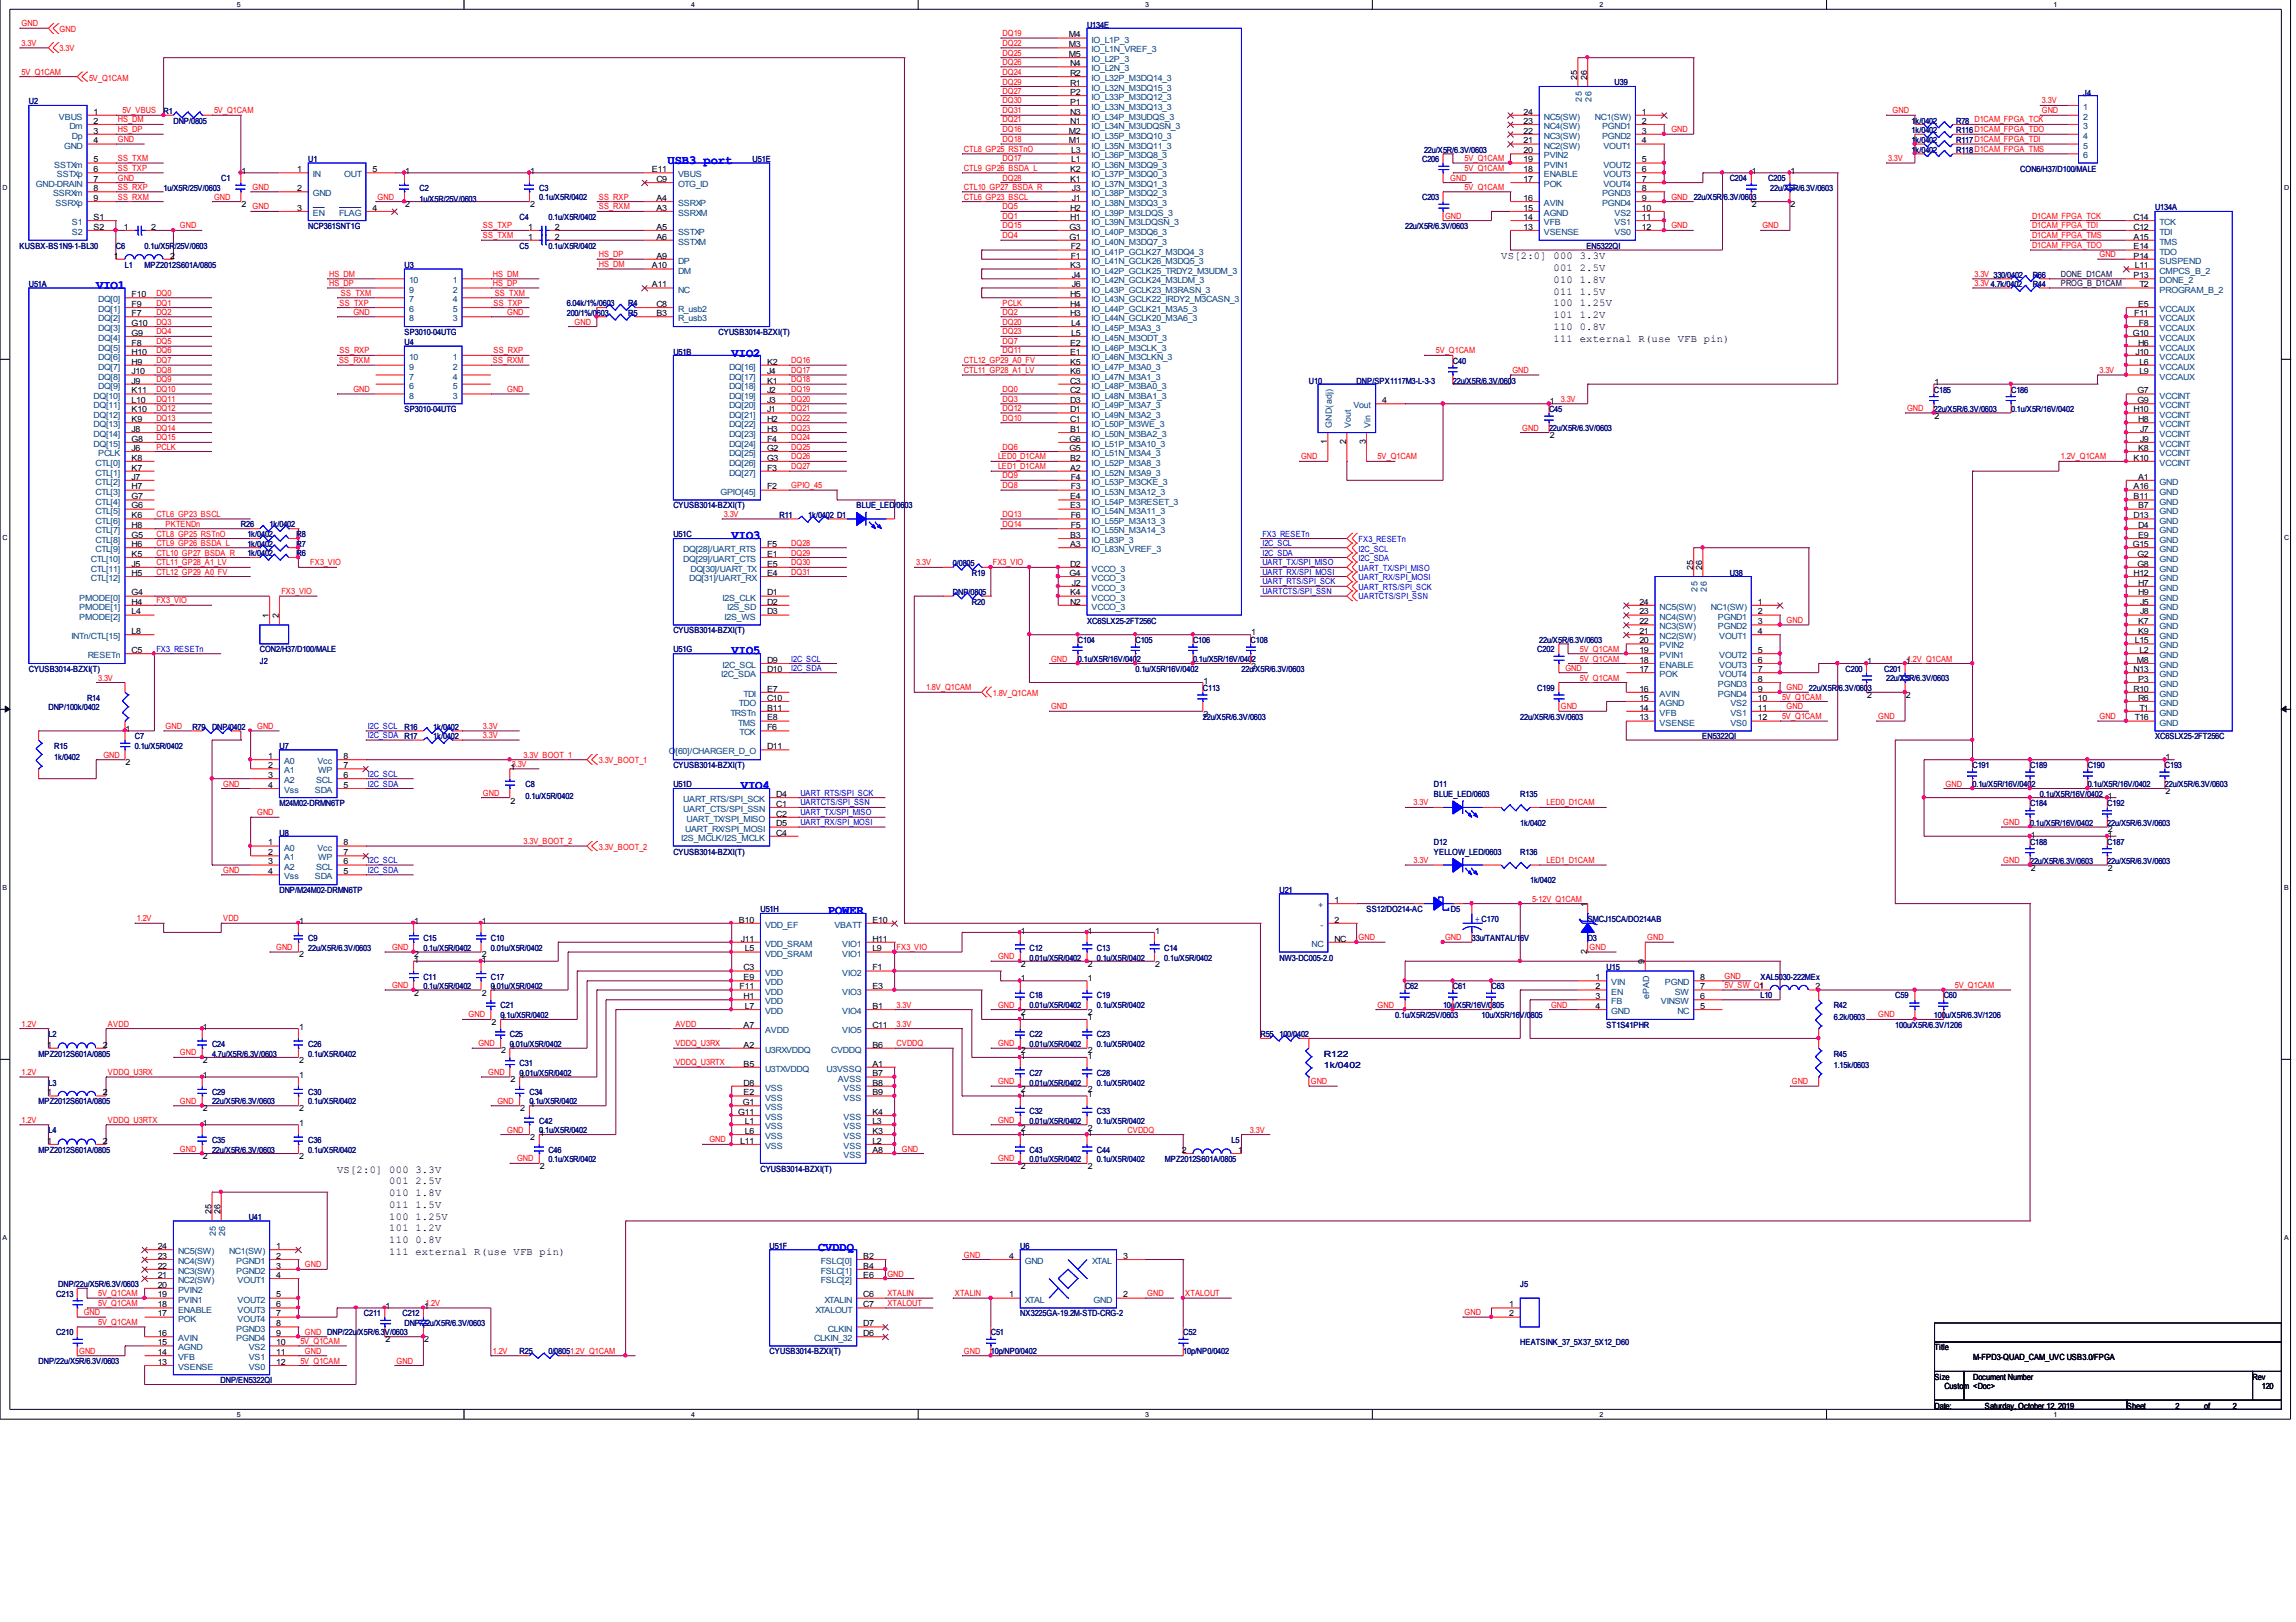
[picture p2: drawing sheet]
<svg xmlns="http://www.w3.org/2000/svg" width="297mm" height="210mm" viewBox="0 0 297 210" stroke-linecap="round" stroke-linejoin="round" font-family="sans-serif">
<defs><g id="words">
<g font-size="1.6" fill="#00f">
<text x="86.4" y="21.3">USB3 port</text>
<text x="12.4" y="37.4">VIO1</text>
<text x="94.7" y="46.2">VIO2</text>
<text x="94.7" y="69.8">VIO3</text>
<text x="94.7" y="84.7">VIO5</text>
<text x="95.8" y="102.1">VIO4</text>
<text x="107.1" y="118.3">POWER</text>
<text x="105.8" y="161.9">CVDDQ</text>
</g>
<g font-size="1.4">
<text x="194.2" y="33.5">VS[2:0] 000 3.3V</text>
<text x="201" y="35.1">001 2.5V</text>
<text x="201" y="36.6">010 1.8V</text>
<text x="201" y="38.1">011 1.5V</text>
<text x="201" y="39.6">100 1.25V</text>
<text x="201" y="41.2">101 1.2V</text>
<text x="201" y="42.7">110 0.8V</text>
<text x="201" y="44.2">111 external R(use VFB pin)</text>
<text x="43.6" y="151.7">VS[2:0] 000 3.3V</text>
<text x="50.4" y="153.3">001 2.5V</text>
<text x="50.4" y="154.8">010 1.8V</text>
<text x="50.4" y="156.3">011 1.5V</text>
<text x="50.4" y="157.8">100 1.25V</text>
<text x="50.4" y="159.4">101 1.2V</text>
<text x="50.4" y="160.9">110 0.8V</text>
<text x="50.4" y="162.4">111 external R(use VFB pin)</text>
</g>
<g font-size="1.1" fill="#f00">
<text x="2.8" y="3.4">GND</text>
<text x="2.8" y="5.9">3.3V</text>
<text x="7.7" y="4.2">GND</text>
<text x="129.7" y="4.7">DQ19</text>
<text x="129.7" y="5.9">DQ22</text>
<text x="2.8" y="9.7">5V_Q1CAM</text>
<text x="7.7" y="6.6">3.3V</text>
<text x="11.5" y="10.4">5V_Q1CAM</text>
<text x="129.7" y="9.7">DQ24</text>
<text x="129.7" y="7.2">DQ25</text>
<text x="129.7" y="8.4">DQ26</text>
<text x="129.7" y="10.9">DQ29</text>
<text x="15.2" y="15.8">HS_DM</text>
<text x="15.2" y="17.1">HS_DP</text>
<text x="15.8" y="14.7">5V_VBUS</text>
<text x="27.7" y="14.7">5V_Q1CAM</text>
<text x="129.7" y="15.8">DQ21</text>
<text x="129.7" y="12.1">DQ27</text>
<text x="129.7" y="13.4">DQ30</text>
<text x="129.7" y="14.7">DQ31</text>
<text x="129.7" y="17.1">DQ16</text>
<text x="216.2" y="17.1">GND</text>
<text x="244.9" y="14.7">GND</text>
<text x="264.2" y="14.7">GND</text>
<text x="264.2" y="13.4">3.3V</text>
<text x="15.2" y="18.4">GND</text>
<text x="15.2" y="23.4">GND</text>
<text x="15.2" y="20.8">SS_TXM</text>
<text x="15.2" y="22.1">SS_TXP</text>
<text x="124.7" y="19.7">CTL8_GP25_RSTnO</text>
<text x="124.7" y="22.1">CTL9_GP26_BSDA_L</text>
<text x="129.7" y="20.8">DQ17</text>
<text x="129.7" y="18.4">DQ18</text>
<text x="129.7" y="23.4">DQ28</text>
<text x="187.6" y="23.4">GND</text>
<text x="189.5" y="22.1">5V_Q1CAM</text>
<text x="189.5" y="20.8">5V_Q1CAM</text>
<text x="244.3" y="20.8">3.3V</text>
<text x="15.2" y="25.8">SS_RXM</text>
<text x="15.2" y="24.6">SS_RXP</text>
<text x="23.3" y="29.6">GND</text>
<text x="27.7" y="25.8">GND</text>
<text x="32.7" y="24.6">GND</text>
<text x="32.7" y="27.1">GND</text>
<text x="48.9" y="25.8">GND</text>
<text x="62.5" y="29.6">SS_TXP</text>
<text x="77.5" y="25.8">SS_RXP</text>
<text x="77.5" y="27.1">SS_RXM</text>
<text x="124.7" y="25.8">CTL6_GP23_BSCL</text>
<text x="124.7" y="24.6">CTL10_GP27_BSDA_R</text>
<text x="129.7" y="29.6">DQ15</text>
<text x="129.7" y="28.3">DQ1</text>
<text x="129.7" y="27.1">DQ5</text>
<text x="186.9" y="28.3">GND</text>
<text x="189.5" y="24.6">5V_Q1CAM</text>
<text x="216.2" y="29.6">GND</text>
<text x="216.2" y="25.8">GND 22u/X5R/6.3V/0603</text>
<text x="228" y="29.6">GND</text>
<text x="262.9" y="29.6">D1CAM_FPGA_TDI</text>
<text x="262.9" y="28.3">D1CAM_FPGA_TCK</text>
<text x="42.6" y="35.8">HS_DM</text>
<text x="62.5" y="30.8">SS_TXM</text>
<text x="63.8" y="35.8">HS_DM</text>
<text x="77.5" y="34.6">HS_DM</text>
<text x="77.5" y="33.3">HS_DP</text>
<text x="129.7" y="30.8">DQ4</text>
<text x="255.4" y="35.8">3.3V 330/0402</text>
<text x="262.9" y="30.8">D1CAM_FPGA_TMS</text>
<text x="262.9" y="32.1">D1CAM_FPGA_TDO</text>
<text x="271.6" y="33.3">GND</text>
<text x="20.2" y="38.3">DQ0</text>
<text x="20.2" y="39.6">DQ1</text>
<text x="20.2" y="40.7">DQ2</text>
<text x="42.6" y="37">HS_DP</text>
<text x="43.9" y="39.6">SS_TXP</text>
<text x="44.1" y="38.3">SS_TXM</text>
<text x="45.7" y="40.7">GND</text>
<text x="63.8" y="37">HS_DP</text>
<text x="63.8" y="39.6">SS_TXP</text>
<text x="64" y="38.3">SS_TXM</text>
<text x="65.6" y="40.7">GND</text>
<text x="129.7" y="39.6">PCLK</text>
<text x="129.7" y="40.7">DQ2</text>
<text x="255.4" y="37">3.3V 4.7k/0402</text>
<text x="20.2" y="42">DQ3</text>
<text x="20.2" y="43.3">DQ4</text>
<text x="20.2" y="44.5">DQ5</text>
<text x="20.2" y="45.7">DQ6</text>
<text x="20.2" y="47">DQ7</text>
<text x="43.9" y="47">SS_RXM</text>
<text x="43.9" y="45.7">SS_RXP</text>
<text x="63.8" y="47">SS_RXM</text>
<text x="63.8" y="45.7">SS_RXP</text>
<text x="74.3" y="42">GND</text>
<text x="102.4" y="47">DQ16</text>
<text x="124.7" y="47">CTL12_GP29_A0_FV</text>
<text x="129.7" y="42">DQ20</text>
<text x="129.7" y="43.3">DQ23</text>
<text x="129.7" y="44.5">DQ7</text>
<text x="129.7" y="45.7">DQ11</text>
<text x="185.8" y="45.7">5V_Q1CAM</text>
<text x="20.2" y="48.3">DQ8</text>
<text x="20.2" y="49.5">DQ9</text>
<text x="20.2" y="50.7">DQ10</text>
<text x="20.2" y="52">DQ11</text>
<text x="20.2" y="53.2">DQ12</text>
<text x="45.7" y="50.7">GND</text>
<text x="65.6" y="50.7">GND</text>
<text x="102.4" y="48.3">DQ17</text>
<text x="102.4" y="49.5">DQ18</text>
<text x="102.4" y="50.7">DQ19</text>
<text x="102.4" y="52">DQ20</text>
<text x="102.4" y="53.2">DQ21</text>
<text x="124.7" y="48.3">CTL11_GP28_A1_LV</text>
<text x="129.7" y="52">DQ3</text>
<text x="129.7" y="53.2">DQ12</text>
<text x="129.7" y="50.7">DQ0</text>
<text x="195.7" y="48.3">GND</text>
<text x="201.9" y="52">3.3V</text>
<text x="246.7" y="53.2">GND</text>
<text x="271.6" y="48.3">3.3V</text>
<text x="20.2" y="54.5">DQ13</text>
<text x="20.2" y="55.7">DQ14</text>
<text x="20.2" y="57">DQ15</text>
<text x="20.2" y="58.2">PCLK</text>
<text x="102.4" y="54.5">DQ22</text>
<text x="102.4" y="55.7">DQ23</text>
<text x="102.4" y="57">DQ24</text>
<text x="102.4" y="58.2">DQ25</text>
<text x="102.4" y="59.5">DQ26</text>
<text x="129.1" y="59.5">LED0_D1CAM</text>
<text x="129.7" y="58.2">DQ6</text>
<text x="129.7" y="54.5">DQ10</text>
<text x="168.3" y="59.5">GND</text>
<text x="178.2" y="59.5">5V_Q1CAM</text>
<text x="196.9" y="55.7">GND</text>
<text x="266.6" y="59.5">1.2V_Q1CAM</text>
<text x="102.4" y="60.7">DQ27</text>
<text x="102.4" y="63.2">GPIO_45</text>
<text x="129.1" y="60.7">LED1_D1CAM</text>
<text x="129.7" y="63.2">DQ8</text>
<text x="129.7" y="61.9">DQ9</text>
<text x="20.2" y="66.9">CTL6_GP23_BSCL</text>
<text x="20.2" y="69.4">CTL8_GP25_RSTnO</text>
<text x="20.2" y="70.6">CTL9_GP26_BSDA_L</text>
<text x="20.2" y="71.9">CTL10_GP27_BSDA_R</text>
<text x="21.4" y="68.2">PKTENDn</text>
<text x="93.6" y="66.9">3.3V</text>
<text x="102.4" y="70.6">DQ28</text>
<text x="102.4" y="71.9">DQ29</text>
<text x="129.7" y="66.9">DQ13</text>
<text x="129.7" y="68.2">DQ14</text>
<text x="20.2" y="74.4">CTL12_GP29_A0_FV</text>
<text x="20.2" y="73.2">CTL11_GP28_A1_LV</text>
<text x="36.4" y="76.9">FX3_VIO</text>
<text x="40.1" y="73.2">FX3_VIO</text>
<text x="102.4" y="73.2">DQ30</text>
<text x="102.4" y="74.4">DQ31</text>
<text x="118.5" y="73.2">3.3V</text>
<text x="128.4" y="73.2">FX3_VIO</text>
<text x="20.2" y="78.1">FX3_VIO</text>
<text x="231.1" y="80.6">GND</text>
<text x="12.7" y="88.1">3.3V</text>
<text x="119.8" y="89.3">1.8V_Q1CAM</text>
<text x="136" y="85.6">GND</text>
<text x="202.5" y="86.8">GND</text>
<text x="204.4" y="85.6">5V_Q1CAM</text>
<text x="204.4" y="88.1">5V_Q1CAM</text>
<text x="204.4" y="84.3">5V_Q1CAM</text>
<text x="231.1" y="89.3">GND 22u/X5R/6.3V/0603</text>
<text x="246.7" y="85.6">1.2V_Q1CAM</text>
<text x="21.4" y="94.3">GND</text>
<text x="33.3" y="94.3">GND</text>
<text x="62.5" y="94.3">3.3V</text>
<text x="62.5" y="95.5">3.3V</text>
<text x="128.4" y="90">1.8V_Q1CAM</text>
<text x="136" y="91.8">GND</text>
<text x="201.9" y="91.8">GND</text>
<text x="230.5" y="90.5">5V_Q1CAM</text>
<text x="230.5" y="93.1">5V_Q1CAM</text>
<text x="231.1" y="91.8">GND</text>
<text x="243" y="93.1">GND</text>
<text x="271.6" y="93.1">GND</text>
<text x="13.4" y="98.1">GND</text>
<text x="28.9" y="101.8">GND</text>
<text x="66.2" y="99.2">3.3V</text>
<text x="67.7" y="98.1">3.3V_BOOT_1</text>
<text x="77.5" y="98.7">3.3V_BOOT_1</text>
<text x="251.7" y="101.8">GND</text>
<text x="33.3" y="105.5">GND</text>
<text x="62.5" y="103">GND</text>
<text x="182.9" y="104.2">3.3V</text>
<text x="200.1" y="104.2">LED0_D1CAM</text>
<text x="259.2" y="106.8">GND</text>
<text x="28.9" y="113">GND</text>
<text x="67.7" y="109.2">3.3V_BOOT_2</text>
<text x="77.5" y="110">3.3V_BOOT_2</text>
<text x="182.9" y="111.7">3.3V</text>
<text x="200.1" y="111.7">LED1_D1CAM</text>
<text x="259.2" y="111.7">GND</text>
<text x="17.7" y="119.2">1.2V</text>
<text x="28.9" y="119.2">VDD</text>
<text x="198.2" y="116.7">5-12V_Q1CAM</text>
<text x="35.7" y="123">GND</text>
<text x="50.7" y="123">GND</text>
<text x="116" y="123">FX3_VIO</text>
<text x="129.1" y="124.1">GND</text>
<text x="175.8" y="121.7">GND</text>
<text x="186.9" y="121.7">GND</text>
<text x="205.7" y="123">GND</text>
<text x="213.1" y="121.7">GND</text>
<text x="50.7" y="127.9">GND</text>
<text x="60.6" y="131.7">GND</text>
<text x="116" y="130.4">3.3V</text>
<text x="129.1" y="130.4">GND</text>
<text x="178.2" y="130.4">GND</text>
<text x="200.7" y="130.4">GND</text>
<text x="223.1" y="126.7">GND</text>
<text x="223.1" y="127.9">5V_SW_Q1</text>
<text x="243" y="131.7">GND</text>
<text x="252.9" y="127.9">5V_Q1CAM</text>
<text x="2.8" y="132.9">1.2V</text>
<text x="14" y="132.9">AVDD</text>
<text x="23.3" y="136.6">GND</text>
<text x="61.9" y="135.4">GND</text>
<text x="87.4" y="132.9">AVDD</text>
<text x="87.4" y="135.4">VDDQ_U3RX</text>
<text x="87.4" y="137.9">VDDQ_U3RTX</text>
<text x="116" y="132.9">3.3V</text>
<text x="116" y="135.4">CVDDQ</text>
<text x="129.1" y="135.4">GND</text>
<text x="2.8" y="139.1">1.2V</text>
<text x="14" y="139.1">VDDQ_U3RX</text>
<text x="23.3" y="142.8">GND</text>
<text x="63.2" y="139.1">GND</text>
<text x="64.3" y="142.8">GND</text>
<text x="129.1" y="140.3">GND</text>
<text x="169.6" y="140.3">GND</text>
<text x="231.8" y="140.3">GND</text>
<text x="2.8" y="145.3">1.2V</text>
<text x="14" y="145.3">VDDQ_U3RTX</text>
<text x="23.3" y="149">GND</text>
<text x="65.6" y="146.6">GND</text>
<text x="91.8" y="147.8">GND</text>
<text x="116.7" y="149">GND</text>
<text x="129.1" y="145.3">GND</text>
<text x="145.9" y="146.6">CVDDQ</text>
<text x="161.7" y="146.6">3.3V</text>
<text x="66.9" y="150.3">GND</text>
<text x="129.1" y="150.3">GND</text>
<text x="12.7" y="167.7">5V_Q1CAM</text>
<text x="39.5" y="164">GND</text>
<text x="114.8" y="167.7">XTALIN</text>
<text x="114.8" y="165.2">GND</text>
<text x="123.5" y="167.7">XTALIN</text>
<text x="124.7" y="162.7">GND</text>
<text x="148.4" y="167.7">GND</text>
<text x="153.3" y="167.7">XTALOUT</text>
<text x="10.8" y="170.2">GND</text>
<text x="12.7" y="169">5V_Q1CAM</text>
<text x="12.7" y="171.5">5V_Q1CAM</text>
<text x="38.9" y="173.9">5V_Q1CAM</text>
<text x="39.5" y="172.7">GND DNP/22u/X5R/6.3V/0603</text>
<text x="55" y="169">1.2V</text>
<text x="114.8" y="169">XTALOUT</text>
<text x="189.5" y="170.2">GND</text>
<text x="10.2" y="175.2">GND</text>
<text x="38.9" y="176.5">5V_Q1CAM</text>
<text x="39.5" y="175.2">GND</text>
<text x="51.3" y="176.5">GND</text>
<text x="63.8" y="175.2">1.2V</text>
<text x="124.7" y="175.2">GND</text>
</g>
<g font-size="1.1">
<text x="138.3" y="4.8">M4</text>
<text x="138.3" y="6.1">M3</text>
<text x="138.3" y="7.4">M5</text>
<text x="138.4" y="8.6">N4</text>
<text x="138.4" y="9.8">R2</text>
<text x="138.4" y="11.1">R1</text>
<text x="204" y="10.3" transform="rotate(-90 204 10.3)">25</text>
<text x="205.3" y="10.3" transform="rotate(-90 205.3 10.3)">26</text>
<text x="12.1" y="14.8">1</text>
<text x="12.1" y="16">2</text>
<text x="12.1" y="17.3">3</text>
<text x="138.3" y="17.3">M2</text>
<text x="138.4" y="12.3">P2</text>
<text x="138.4" y="13.6">P1</text>
<text x="138.4" y="14.8">N3</text>
<text x="138.4" y="16">N1</text>
<text x="197.1" y="14.8">24</text>
<text x="197.1" y="16">23</text>
<text x="197.1" y="17.3">22</text>
<text x="212.4" y="14.8">1</text>
<text x="212.4" y="16">2</text>
<text x="212.4" y="17.3">3</text>
<text x="12.1" y="18.6">4</text>
<text x="12.1" y="21">5</text>
<text x="12.1" y="22.3">6</text>
<text x="12.1" y="23.6">7</text>
<text x="31.2" y="22.5">1</text>
<text x="38.4" y="22.3">1</text>
<text x="48.2" y="22.3">5</text>
<text x="52.4" y="22.5">1</text>
<text x="68.6" y="22.5">1</text>
<text x="84.3" y="22.3">E11</text>
<text x="84.9" y="23.6">C9</text>
<text x="138.3" y="18.6">M1</text>
<text x="138.4" y="22.3">K2</text>
<text x="138.4" y="23.6">K1</text>
<text x="138.6" y="19.8">L3</text>
<text x="138.6" y="21">L1</text>
<text x="197.1" y="18.6">21</text>
<text x="197.1" y="19.8">20</text>
<text x="197.1" y="21">19</text>
<text x="197.1" y="22.3">18</text>
<text x="197.1" y="23.6">17</text>
<text x="212.4" y="18.6">4</text>
<text x="212.4" y="21">5</text>
<text x="212.4" y="22.3">6</text>
<text x="212.4" y="23.6">7</text>
<text x="226.7" y="22.5">1</text>
<text x="231.6" y="22.5">1</text>
<text x="12.1" y="24.7">8</text>
<text x="12.1" y="26">9</text>
<text x="12.1" y="28.5">S1</text>
<text x="12.1" y="29.7">S2</text>
<text x="16" y="29.7">1</text>
<text x="19.6" y="29.7">2</text>
<text x="31.2" y="26.8">2</text>
<text x="38.4" y="24.7">2</text>
<text x="38.4" y="27.3">3</text>
<text x="48.2" y="27.3">4</text>
<text x="52.4" y="26.8">2</text>
<text x="68.3" y="29.7">1</text>
<text x="68.6" y="26.8">2</text>
<text x="71.8" y="29.7">2</text>
<text x="84.9" y="27.3">A3</text>
<text x="84.9" y="26">A4</text>
<text x="84.9" y="29.7">A5</text>
<text x="138.3" y="29.7">G3</text>
<text x="138.4" y="27.3">H2</text>
<text x="138.4" y="28.5">H1</text>
<text x="138.7" y="24.7">J3</text>
<text x="138.7" y="26">J1</text>
<text x="197.1" y="26">16</text>
<text x="197.1" y="27.3">15</text>
<text x="197.1" y="28.5">14</text>
<text x="197.1" y="29.7">13</text>
<text x="212.4" y="24.7">8</text>
<text x="212.4" y="26">9</text>
<text x="212.4" y="27.3">10</text>
<text x="212.4" y="28.5">11</text>
<text x="212.4" y="29.7">12</text>
<text x="226.7" y="26.8">2</text>
<text x="231.6" y="26.8">2</text>
<text x="276" y="28.5">C14</text>
<text x="276" y="29.7">C12</text>
<text x="14.7" y="33.5">1</text>
<text x="22" y="33.5">2</text>
<text x="68.3" y="31">1</text>
<text x="71.8" y="31">2</text>
<text x="84.3" y="34.7">A10</text>
<text x="84.9" y="31">A6</text>
<text x="84.9" y="33.5">A9</text>
<text x="138.3" y="31">G1</text>
<text x="138.4" y="34.7">K3</text>
<text x="138.5" y="32.3">F2</text>
<text x="138.5" y="33.5">F1</text>
<text x="138.7" y="36">J4</text>
<text x="276" y="31">A15</text>
<text x="276" y="32.3">E14</text>
<text x="276" y="33.5">P14</text>
<text x="276" y="36">P13</text>
<text x="276.2" y="34.7">L11</text>
<text x="17" y="38.5">F10</text>
<text x="17" y="39.7">F9</text>
<text x="17" y="40.9">F7</text>
<text x="84.3" y="37.2">A11</text>
<text x="84.9" y="39.7">C8</text>
<text x="84.9" y="40.9">B3</text>
<text x="138.4" y="38.5">H5</text>
<text x="138.4" y="39.7">H4</text>
<text x="138.4" y="40.9">H3</text>
<text x="138.7" y="37.2">J6</text>
<text x="276.1" y="40.9">F11</text>
<text x="276.6" y="39.7">E5</text>
<text x="276.8" y="37.2">T2</text>
<text x="17" y="42.2">G10</text>
<text x="17" y="43.4">G9</text>
<text x="17" y="44.7">F8</text>
<text x="17" y="45.9">H10</text>
<text x="17" y="47.2">H9</text>
<text x="99.2" y="47.2">K2</text>
<text x="138.4" y="44.7">E2</text>
<text x="138.4" y="45.9">E1</text>
<text x="138.4" y="47.2">K5</text>
<text x="138.6" y="42.2">L4</text>
<text x="138.6" y="43.4">L5</text>
<text x="275.9" y="43.4">G10</text>
<text x="276.3" y="45.9">J10</text>
<text x="276.6" y="44.7">H6</text>
<text x="276.7" y="42.2">F8</text>
<text x="276.8" y="47.2">L6</text>
<text x="17" y="48.4">J10</text>
<text x="17" y="49.6">J9</text>
<text x="17" y="50.9">K11</text>
<text x="17" y="52.2">L10</text>
<text x="17" y="53.4">K10</text>
<text x="99.2" y="48.4">J4</text>
<text x="99.2" y="49.6">K1</text>
<text x="99.2" y="50.9">J2</text>
<text x="99.2" y="52.2">J3</text>
<text x="99.2" y="53.4">J1</text>
<text x="138.4" y="48.4">K6</text>
<text x="138.4" y="49.6">C3</text>
<text x="138.4" y="50.9">C2</text>
<text x="138.4" y="52.2">D3</text>
<text x="138.4" y="53.4">D1</text>
<text x="178.8" y="52.2">4</text>
<text x="200.5" y="52.3">1</text>
<text x="250.3" y="49.9">1</text>
<text x="276" y="53.4">H10</text>
<text x="276.5" y="50.9">G7</text>
<text x="276.5" y="52.2">G9</text>
<text x="276.8" y="48.4">L9</text>
<text x="17" y="54.6">K9</text>
<text x="17" y="55.9">J8</text>
<text x="17" y="57.2">G8</text>
<text x="17" y="58.3">J6</text>
<text x="17" y="59.6">K8</text>
<text x="99.2" y="54.6">H2</text>
<text x="99.2" y="55.9">H3</text>
<text x="99.2" y="57.2">F4</text>
<text x="99.2" y="58.3">G2</text>
<text x="99.2" y="59.6">G3</text>
<text x="138.3" y="57.2">G6</text>
<text x="138.3" y="58.3">G5</text>
<text x="138.4" y="54.6">C1</text>
<text x="138.4" y="55.9">B1</text>
<text x="138.4" y="59.6">B2</text>
<text x="171.7" y="57.5" transform="rotate(-90 171.7 57.5)">1</text>
<text x="174.2" y="57.5" transform="rotate(-90 174.2 57.5)">2</text>
<text x="176.7" y="57.5" transform="rotate(-90 176.7 57.5)">3</text>
<text x="200.5" y="56.7">2</text>
<text x="250.3" y="54.2">2</text>
<text x="276" y="59.6">K10</text>
<text x="276.6" y="54.6">H8</text>
<text x="276.6" y="58.3">K8</text>
<text x="276.9" y="55.9">J7</text>
<text x="276.9" y="57.2">J9</text>
<text x="17" y="60.9">K7</text>
<text x="17" y="62.1">J7</text>
<text x="17" y="63.3">H7</text>
<text x="17" y="64.6">G7</text>
<text x="17" y="65.8">G6</text>
<text x="99.2" y="60.9">F3</text>
<text x="99.2" y="63.3">F2</text>
<text x="138.4" y="60.9">A2</text>
<text x="138.4" y="64.6">E4</text>
<text x="138.4" y="65.8">E3</text>
<text x="138.5" y="62.1">F4</text>
<text x="138.5" y="63.3">F3</text>
<text x="276" y="63.3">A16</text>
<text x="276" y="64.6">B11</text>
<text x="276.6" y="62.1">A1</text>
<text x="276.6" y="65.8">B7</text>
<text x="17" y="67.1">K6</text>
<text x="17" y="68.3">H8</text>
<text x="17" y="69.6">G5</text>
<text x="17" y="70.8">H6</text>
<text x="99.2" y="70.8">F5</text>
<text x="138.4" y="69.6">B3</text>
<text x="138.4" y="70.8">A3</text>
<text x="138.5" y="67.1">F6</text>
<text x="138.5" y="68.3">F5</text>
<text x="275.9" y="70.8">G15</text>
<text x="276" y="67.1">D13</text>
<text x="276.6" y="68.3">D4</text>
<text x="276.6" y="69.6">E9</text>
<text x="17" y="72.1">K5</text>
<text x="17" y="73.3">J5</text>
<text x="17" y="74.5">H5</text>
<text x="17" y="77.1">G4</text>
<text x="99.2" y="72.1">E1</text>
<text x="99.2" y="73.3">E5</text>
<text x="99.2" y="74.5">E4</text>
<text x="99.2" y="77.1">D1</text>
<text x="138.3" y="74.5">G4</text>
<text x="138.4" y="73.3">D2</text>
<text x="138.4" y="77.1">K4</text>
<text x="138.7" y="75.8">J2</text>
<text x="219" y="73.8" transform="rotate(-90 219 73.8)">25</text>
<text x="220.2" y="73.8" transform="rotate(-90 220.2 73.8)">26</text>
<text x="276" y="74.5">H12</text>
<text x="276.5" y="72.1">G2</text>
<text x="276.5" y="73.3">G8</text>
<text x="276.6" y="75.8">H7</text>
<text x="276.6" y="77.1">H9</text>
<text x="17" y="78.2">H4</text>
<text x="17" y="79.5">L4</text>
<text x="17" y="82.1">L8</text>
<text x="34.8" y="80" transform="rotate(-90 34.8 80)">1</text>
<text x="36.1" y="80" transform="rotate(-90 36.1 80)">2</text>
<text x="99.2" y="78.2">D2</text>
<text x="99.2" y="79.5">D3</text>
<text x="138.4" y="78.2">N2</text>
<text x="161.9" y="82.2">1</text>
<text x="212.1" y="78.2">24</text>
<text x="212.1" y="79.5">23</text>
<text x="212.1" y="80.8">22</text>
<text x="212.1" y="82.1">21</text>
<text x="212.1" y="83.2">20</text>
<text x="227.4" y="78.2">1</text>
<text x="227.4" y="79.5">2</text>
<text x="227.4" y="80.8">3</text>
<text x="227.4" y="82.1">4</text>
<text x="276.2" y="83.2">L15</text>
<text x="276.6" y="80.8">K7</text>
<text x="276.6" y="82.1">K9</text>
<text x="276.9" y="78.2">J5</text>
<text x="276.9" y="79.5">J8</text>
<text x="17" y="84.5">C5</text>
<text x="99.2" y="85.8">D9</text>
<text x="99.2" y="87">D10</text>
<text x="99.2" y="89.5">E7</text>
<text x="155.7" y="88.5">1</text>
<text x="161.9" y="86.5">2</text>
<text x="212.1" y="84.5">19</text>
<text x="212.1" y="85.8">18</text>
<text x="212.1" y="87">17</text>
<text x="212.1" y="89.5">16</text>
<text x="227.4" y="84.5">5</text>
<text x="227.4" y="85.8">6</text>
<text x="227.4" y="87">7</text>
<text x="227.4" y="88.2">8</text>
<text x="227.4" y="89.5">9</text>
<text x="241.6" y="86">1</text>
<text x="246.5" y="86">1</text>
<text x="276" y="87">N13</text>
<text x="276" y="89.5">R10</text>
<text x="276.4" y="85.8">M8</text>
<text x="276.6" y="88.2">P3</text>
<text x="276.8" y="84.5">L2</text>
<text x="16.3" y="94.7">1</text>
<text x="99.2" y="90.7">C10</text>
<text x="99.2" y="92">B11</text>
<text x="99.2" y="93.2">E8</text>
<text x="99.2" y="94.5">F6</text>
<text x="155.7" y="92.7">2</text>
<text x="212.1" y="90.7">15</text>
<text x="212.1" y="92">14</text>
<text x="212.1" y="93.2">13</text>
<text x="227.4" y="90.7">10</text>
<text x="227.4" y="92">11</text>
<text x="227.4" y="93.2">12</text>
<text x="241.6" y="90.3">2</text>
<text x="246.5" y="90.3">2</text>
<text x="276.2" y="93.2">T16</text>
<text x="276.6" y="90.7">R6</text>
<text x="276.8" y="92">T1</text>
<text x="16.3" y="99">2</text>
<text x="34.7" y="98.2">1</text>
<text x="34.7" y="99.4">2</text>
<text x="34.7" y="100.7">3</text>
<text x="34.7" y="102">4</text>
<text x="44.4" y="102">5</text>
<text x="44.4" y="100.7">6</text>
<text x="44.4" y="99.4">7</text>
<text x="44.4" y="98.2">8</text>
<text x="66" y="99.7">1</text>
<text x="99.2" y="97">D11</text>
<text x="280.2" y="98.4">1</text>
<text x="66" y="104">2</text>
<text x="100.4" y="103.1">D4</text>
<text x="100.4" y="104.4">C1</text>
<text x="100.4" y="105.7">C2</text>
<text x="100.4" y="106.9">D5</text>
<text x="272.7" y="103.4">1</text>
<text x="272.7" y="107.7">2</text>
<text x="280.2" y="102.7">2</text>
<text x="34.7" y="109.4">1</text>
<text x="34.7" y="110.7">2</text>
<text x="34.7" y="111.9">3</text>
<text x="34.7" y="113.1">4</text>
<text x="44.4" y="113.1">5</text>
<text x="44.4" y="111.9">6</text>
<text x="44.4" y="110.7">7</text>
<text x="44.4" y="109.4">8</text>
<text x="100.4" y="108.1">C4</text>
<text x="262.7" y="108.4">1</text>
<text x="262.7" y="112.7">2</text>
<text x="272.7" y="108.4">1</text>
<text x="272.7" y="112.7">2</text>
<text x="38.7" y="119.6">1</text>
<text x="53.6" y="119.6">1</text>
<text x="62.3" y="119.6">1</text>
<text x="95.6" y="119.4">B10</text>
<text x="112.9" y="119.4">E10</text>
<text x="172.6" y="116.9">1</text>
<text x="172.6" y="119.4">2</text>
<text x="205.3" y="117.4" transform="rotate(-90 205.3 117.4)">1</text>
<text x="38.7" y="123.9">2</text>
<text x="53.6" y="123.9">2</text>
<text x="53.6" y="124.6">1</text>
<text x="62.3" y="123.9">2</text>
<text x="62.3" y="124.6">1</text>
<text x="95.8" y="121.8">J11</text>
<text x="96.2" y="125.6">C3</text>
<text x="96.4" y="123.1">L5</text>
<text x="112.9" y="121.8">H11</text>
<text x="112.9" y="123.1">L9</text>
<text x="112.9" y="125.6">F1</text>
<text x="132.1" y="120.8">1</text>
<text x="132.1" y="125.2">2</text>
<text x="140.7" y="120.8">1</text>
<text x="140.7" y="125.2">2</text>
<text x="149.4" y="120.8">1</text>
<text x="149.4" y="125.2">2</text>
<text x="172.6" y="121.8">NC</text>
<text x="205.3" y="123.5" transform="rotate(-90 205.3 123.5)">2</text>
<text x="212.8" y="124.8" transform="rotate(-90 212.8 124.8)">9</text>
<text x="53.6" y="128.9">2</text>
<text x="62.3" y="128.9">2</text>
<text x="63.6" y="128.3">1</text>
<text x="95.7" y="128">F11</text>
<text x="96.2" y="126.8">E9</text>
<text x="96.2" y="129.3">H1</text>
<text x="96.4" y="130.6">L7</text>
<text x="112.9" y="128">E3</text>
<text x="112.9" y="130.6">B1</text>
<text x="132.1" y="127">1</text>
<text x="132.1" y="131.3">2</text>
<text x="140.7" y="127">1</text>
<text x="140.7" y="131.3">2</text>
<text x="206.4" y="126.8">1</text>
<text x="206.4" y="128">2</text>
<text x="206.4" y="129.3">3</text>
<text x="206.4" y="130.6">4</text>
<text x="220" y="126.8">8</text>
<text x="220" y="128">7</text>
<text x="220" y="129.3">6</text>
<text x="220" y="130.6">5</text>
<text x="227.6" y="128">1</text>
<text x="234.9" y="128">2</text>
<text x="6.1" y="135.6">1</text>
<text x="13.3" y="135.6">2</text>
<text x="26.2" y="133.3">1</text>
<text x="26.2" y="137.6">2</text>
<text x="38.7" y="133.3">1</text>
<text x="38.7" y="137.6">2</text>
<text x="63.6" y="132.6">2</text>
<text x="64.9" y="132">1</text>
<text x="64.9" y="136.3">2</text>
<text x="66" y="135.7">1</text>
<text x="96.2" y="135.6">A2</text>
<text x="96.2" y="133">A7</text>
<text x="112.9" y="135.6">B6</text>
<text x="112.9" y="133">C11</text>
<text x="132.1" y="137">1</text>
<text x="132.1" y="132">1</text>
<text x="132.1" y="136.3">2</text>
<text x="140.7" y="132">1</text>
<text x="140.7" y="136.3">2</text>
<text x="140.7" y="137">1</text>
<text x="6.1" y="141.7">1</text>
<text x="13.3" y="141.7">2</text>
<text x="26.2" y="139.5">1</text>
<text x="26.2" y="143.8">2</text>
<text x="38.7" y="139.5">1</text>
<text x="38.7" y="143.8">2</text>
<text x="66" y="140.1">2</text>
<text x="67.3" y="139.5">1</text>
<text x="67.3" y="143.8">2</text>
<text x="68.6" y="143.3">1</text>
<text x="96.1" y="143">G1</text>
<text x="96.2" y="140.5">D8</text>
<text x="96.2" y="141.7">E2</text>
<text x="96.2" y="138">B5</text>
<text x="112.9" y="138">A1</text>
<text x="112.9" y="139.3">B7</text>
<text x="112.9" y="140.5">B8</text>
<text x="112.9" y="141.7">B9</text>
<text x="132.1" y="142">1</text>
<text x="132.1" y="141.3">2</text>
<text x="140.7" y="141.3">2</text>
<text x="140.7" y="142">1</text>
<text x="6.1" y="148">1</text>
<text x="13.3" y="148">2</text>
<text x="26.2" y="145.7">1</text>
<text x="38.7" y="145.7">1</text>
<text x="68.6" y="147.5">2</text>
<text x="69.8" y="147">1</text>
<text x="95.5" y="144.3">G11</text>
<text x="95.8" y="148">L11</text>
<text x="96.4" y="145.5">L1</text>
<text x="96.4" y="146.7">L6</text>
<text x="112.9" y="144.3">K4</text>
<text x="112.9" y="145.5">L3</text>
<text x="112.9" y="146.7">K3</text>
<text x="112.9" y="148">L2</text>
<text x="112.9" y="149.2">A8</text>
<text x="132.1" y="147">1</text>
<text x="132.1" y="146.3">2</text>
<text x="140.7" y="147">1</text>
<text x="140.7" y="146.3">2</text>
<text x="152.9" y="149.2">2</text>
<text x="160.2" y="149.2">1</text>
<text x="26.2" y="150">2</text>
<text x="38.7" y="150">2</text>
<text x="69.8" y="151.2">2</text>
<text x="132.1" y="151.2">2</text>
<text x="140.7" y="151.2">2</text>
<text x="20.4" y="161.6">24</text>
<text x="27.3" y="157.2" transform="rotate(-90 27.3 157.2)">25</text>
<text x="28.5" y="157.2" transform="rotate(-90 28.5 157.2)">26</text>
<text x="35.7" y="161.6">1</text>
<text x="20.4" y="162.9">23</text>
<text x="20.4" y="164.2">22</text>
<text x="20.4" y="165.4">21</text>
<text x="20.4" y="166.6">20</text>
<text x="20.4" y="167.9">19</text>
<text x="35.7" y="162.9">2</text>
<text x="35.7" y="164.2">3</text>
<text x="35.7" y="165.4">4</text>
<text x="35.7" y="167.9">5</text>
<text x="111.7" y="162.9">B2</text>
<text x="111.7" y="164.2">B4</text>
<text x="111.7" y="165.4">E6</text>
<text x="111.7" y="167.9">C6</text>
<text x="130.6" y="167.9">1</text>
<text x="130.6" y="162.9">4</text>
<text x="145.3" y="167.9">2</text>
<text x="145.3" y="162.9">3</text>
<text x="20.4" y="169.2">18</text>
<text x="20.4" y="170.4">17</text>
<text x="20.4" y="172.9">16</text>
<text x="35.7" y="169.2">6</text>
<text x="35.7" y="170.4">7</text>
<text x="35.7" y="171.6">8</text>
<text x="35.7" y="172.9">9</text>
<text x="49.9" y="169.3">1</text>
<text x="49.9" y="173.7">2</text>
<text x="54.9" y="169.3">1</text>
<text x="54.9" y="173.7">2</text>
<text x="111.7" y="169.2">C7</text>
<text x="111.7" y="171.6">D7</text>
<text x="111.7" y="172.9">D6</text>
<text x="195.2" y="169.2">1</text>
<text x="195.2" y="170.4">2</text>
<text x="20.4" y="174.1">15</text>
<text x="20.4" y="175.4">14</text>
<text x="20.4" y="176.6">13</text>
<text x="35.7" y="174.1">10</text>
<text x="35.7" y="175.4">11</text>
<text x="35.7" y="176.6">12</text>
<text x="250.3" y="174.8">Title</text>
<text x="250.3" y="178.6">Size</text>
<text x="251.5" y="179.8">Custom &lt;Doc&gt;</text>
<text x="255.3" y="178.6">Document Number</text>
<text x="255.3" y="176">M-FPD3-QUAD_CAM_UVC USB3.0/FPGA</text>
<text x="291.4" y="178.6">Rev</text>
<text x="292.6" y="179.8">120</text>
<text x="250.3" y="182.3">Date:</text>
<text x="256.8" y="182.3">Saturday, October 12, 2019</text>
<text x="275.2" y="182.3">Sheet</text>
<text x="281.4" y="182.3">2</text>
<text x="285.2" y="182.3">of</text>
<text x="288.9" y="182.3">2</text>
</g>
<g font-size="1.1" fill="#000080">
<text x="140.6" y="3.6">U134E</text>
<text x="208.9" y="11">U39</text>
<text x="3.7" y="13.5">U2</text>
<text x="21.2" y="14.7">R1</text>
<text x="22.4" y="16">DNP/0805</text>
<text x="247.3" y="17.2">1k/0402</text>
<text x="247.3" y="16">1k/0402</text>
<text x="253.1" y="17.2">R116D1CAM_FPGA_TDO</text>
<text x="253.1" y="16">R78 D1CAM_FPGA_TCK</text>
<text x="269.5" y="12.4">J4</text>
<text x="28.6" y="23.5">C1</text>
<text x="39.9" y="21">U1</text>
<text x="97.4" y="21">U51E</text>
<text x="184" y="21">C206</text>
<text x="184.2" y="19.7">22u/X5R/6.3V/0603</text>
<text x="223.8" y="23.5">C204</text>
<text x="228.8" y="23.5">C205</text>
<text x="247.3" y="19.7">1k/0402</text>
<text x="247.3" y="18.5">1k/0402</text>
<text x="253.1" y="19.7">R118D1CAM_FPGA_TMS</text>
<text x="253.1" y="18.5">R117D1CAM_FPGA_TDI</text>
<text x="261.4" y="22.2">CON6/H37/D100/MALE</text>
<text x="21.2" y="24.7">1u/X5R/25V/0603</text>
<text x="39.9" y="29.6">NCP361SNT1G</text>
<text x="54.3" y="24.7">C2</text>
<text x="54.3" y="26.2">1u/X5R/25V/0603</text>
<text x="67.2" y="28.5">C4</text>
<text x="69.8" y="24.7">C3</text>
<text x="69.8" y="25.9">0.1u/X5R/0402</text>
<text x="71" y="28.5">0.1u/X5R/0402</text>
<text x="181.8" y="29.6">22u/X5R/6.3V/0603</text>
<text x="184" y="25.9">C203</text>
<text x="229" y="24.7">22u/X5R/6.3V/0603</text>
<text x="278.8" y="27.2">U134A</text>
<text x="2.5" y="32.2">KUSBX-BS1N9-1-BL30</text>
<text x="15" y="32.2">C6</text>
<text x="16.2" y="34.6">L1</text>
<text x="18.7" y="34.6">MPZ2012S601A/0805</text>
<text x="18.7" y="32.2">0.1u/X5R/25V/0603</text>
<text x="52.3" y="34.6">U3</text>
<text x="67.2" y="32.2">C5</text>
<text x="71" y="32.2">0.1u/X5R/0402</text>
<text x="205.2" y="32.2">EN5322QI</text>
<text x="263" y="35.9">R66</text>
<text x="3.7" y="37.2">U51A</text>
<text x="73.3" y="40.9">200/1%/0603</text>
<text x="73.3" y="39.6">6.04k/1%/0603</text>
<text x="81.3" y="40.9">R5</text>
<text x="81.3" y="39.6">R4</text>
<text x="263" y="37.2">R44</text>
<text x="52.3" y="44.6">U4</text>
<text x="52.3" y="43.4">SP3010-04UTG</text>
<text x="87.1" y="45.9">U51B</text>
<text x="93" y="43.4">CYUSB3014-BZXI(T)</text>
<text x="188" y="47.1">C40</text>
<text x="52.3" y="53.4">SP3010-04UTG</text>
<text x="169.3" y="49.6">U10</text>
<text x="175.5" y="49.6">DNP/SPX1117M3-L-3-3</text>
<text x="188" y="49.6">22u/X5R/6.3V/0603</text>
<text x="200.4" y="53.4">C45</text>
<text x="250.2" y="50.8">C185</text>
<text x="250.2" y="53.4">22u/X5R/6.3V/0603</text>
<text x="260.2" y="50.8">C186</text>
<text x="260.2" y="53.4">0.1u/X5R/16V/0402</text>
<text x="200.4" y="55.8">22u/X5R/6.3V/0603</text>
<text x="87.1" y="65.8">CYUSB3014-BZXI(T)</text>
<text x="110.8" y="65.8">BLUE_LED/0603</text>
<text x="31.2" y="68.3">R26</text>
<text x="32" y="70.8">1k/0402</text>
<text x="32" y="69.5">1k/0402</text>
<text x="32" y="72">1k/0402</text>
<text x="34.9" y="68.3">1k/0402</text>
<text x="38.4" y="70.8">R7</text>
<text x="38.4" y="69.5">R8</text>
<text x="38.4" y="72">R6</text>
<text x="87.1" y="69.5">U51C</text>
<text x="100.8" y="67">R11</text>
<text x="104.6" y="67">1k/0402 D1</text>
<text x="123.3" y="77">DNP/0805</text>
<text x="123.3" y="73.3">0/0805</text>
<text x="125.7" y="74.5">R19</text>
<text x="223.8" y="74.5">U38</text>
<text x="87.1" y="82">CYUSB3014-BZXI(T)</text>
<text x="125.7" y="78.2">R20</text>
<text x="139.4" y="83.2">C104</text>
<text x="140.6" y="80.7">XC6SLX25-2FT256C</text>
<text x="146.9" y="83.2">C105</text>
<text x="154.3" y="83.2">C106</text>
<text x="161.8" y="83.2">C108</text>
<text x="199.1" y="83.2">22u/X5R/6.3V/0603</text>
<text x="3.7" y="87">CYUSB3014-BZXI(T)</text>
<text x="33.6" y="86">J2</text>
<text x="33.6" y="84.4">CON2/H37/D100/MALE</text>
<text x="87.1" y="84.4">U51G</text>
<text x="139.4" y="85.7">0.1u/X5R/16V/0402</text>
<text x="146.9" y="87">0.1u/X5R/16V/0402</text>
<text x="154.3" y="85.7">0.1u/X5R/16V/0402</text>
<text x="155.6" y="89.4">C113</text>
<text x="160.6" y="87">22u/X5R/6.3V/0603</text>
<text x="198.9" y="89.4">C199</text>
<text x="198.9" y="84.4">C202</text>
<text x="238.8" y="87">C200</text>
<text x="243.8" y="87">C201</text>
<text x="244" y="88.2">22u/X5R/6.3V/0603</text>
<text x="6.3" y="91.9">DNP/100k/0402</text>
<text x="11.3" y="90.7">R14</text>
<text x="17.4" y="95.7">C7</text>
<text x="24.9" y="94.4">R79</text>
<text x="27.4" y="94.4">DNP/0402</text>
<text x="52.3" y="94.4">R16</text>
<text x="52.3" y="95.7">R17</text>
<text x="56" y="94.4">1k/0402</text>
<text x="56" y="95.7">1k/0402</text>
<text x="155.6" y="93.1">22u/X5R/6.3V/0603</text>
<text x="196.7" y="93.1">22u/X5R/6.3V/0603</text>
<text x="220.2" y="95.7">EN5322QI</text>
<text x="278.8" y="95.7">XC6SLX25-2FT256C</text>
<text x="7" y="96.9">R15</text>
<text x="7" y="98.4">1k/0402</text>
<text x="17.4" y="96.9">0.1u/X5R/0402</text>
<text x="36.2" y="96.9">U7</text>
<text x="68" y="101.9">C8</text>
<text x="87.1" y="99.4">CYUSB3014-BZXI(T)</text>
<text x="87.1" y="101.9">U51D</text>
<text x="185.5" y="101.9">D11</text>
<text x="255.2" y="99.4">C191</text>
<text x="255.2" y="101.9">0.1u/X5R/16V/0402</text>
<text x="262.6" y="99.4">C189</text>
<text x="270.1" y="99.4">C190</text>
<text x="270.1" y="101.9">0.1u/X5R/16V/0402</text>
<text x="280.1" y="99.4">C193</text>
<text x="280.1" y="101.9">22u/X5R/6.3V/0603</text>
<text x="36.2" y="104.3">M24M02-DRMN6TP</text>
<text x="68" y="103.4">0.1u/X5R/0402</text>
<text x="185.5" y="103.1">BLUE_LED/0603</text>
<text x="196.7" y="103.1">R135</text>
<text x="196.7" y="106.9">1k/0402</text>
<text x="262.6" y="104.3">C184</text>
<text x="262.6" y="106.9">0.1u/X5R/16V/0402</text>
<text x="263.9" y="103.1">0.1u/X5R/16V/0402</text>
<text x="272.6" y="104.3">C192</text>
<text x="272.6" y="106.9">22u/X5R/6.3V/0603</text>
<text x="36.2" y="108.1">U8</text>
<text x="87.1" y="110.6">CYUSB3014-BZXI(T)</text>
<text x="185.5" y="109.3">D12</text>
<text x="185.5" y="110.6">YELLOW_LED/0603</text>
<text x="196.7" y="110.6">R136</text>
<text x="262.6" y="109.3">C188</text>
<text x="262.6" y="111.9">22u/X5R/6.3V/0603</text>
<text x="272.6" y="109.3">C187</text>
<text x="272.6" y="111.9">22u/X5R/6.3V/0603</text>
<text x="36.2" y="115.6">DNP/M24M02-DRMN6TP</text>
<text x="98.4" y="118">U51H</text>
<text x="165.5" y="115.6">U21</text>
<text x="176.8" y="118">SS12/DO214-AC</text>
<text x="187.7" y="118">D5</text>
<text x="198" y="114.3">1k/0402</text>
<text x="205.4" y="119.3">SMCJ15CA/DO214AB</text>
<text x="39.9" y="121.8">C9</text>
<text x="39.9" y="123">22u/X5R/6.3V/0603</text>
<text x="54.8" y="121.8">C15</text>
<text x="54.8" y="123">0.1u/X5R/0402</text>
<text x="63.5" y="121.8">C10</text>
<text x="63.5" y="123">0.01u/X5R/0402</text>
<text x="133.2" y="123">C12</text>
<text x="133.2" y="124.3">0.01u/X5R/0402</text>
<text x="141.9" y="123">C13</text>
<text x="141.9" y="124.3">0.1u/X5R/0402</text>
<text x="150.6" y="123">C14</text>
<text x="150.6" y="124.3">0.1u/X5R/0402</text>
<text x="165.5" y="124.3">NW3-DC005-2.0</text>
<text x="190.4" y="121.8">33u/TANTAL/16V</text>
<text x="205.4" y="121.8">D3</text>
<text x="207.9" y="125.5">U15</text>
<text x="54.8" y="126.8">C11</text>
<text x="54.8" y="128">0.1u/X5R/0402</text>
<text x="63.5" y="126.8">C17</text>
<text x="63.5" y="128">0.01u/X5R/0402</text>
<text x="64.8" y="130.5">C21</text>
<text x="64.8" y="131.8">0.1u/X5R/0402</text>
<text x="133.2" y="129.2">C18</text>
<text x="133.2" y="130.5">0.01u/X5R/0402</text>
<text x="141.9" y="129.2">C19</text>
<text x="141.9" y="130.5">0.1u/X5R/0402</text>
<text x="180.5" y="131.8">0.1u/X5R/25V/0603</text>
<text x="181.8" y="128">C62</text>
<text x="186.7" y="130.5">10u/X5R/16V/0805</text>
<text x="188" y="128">C61</text>
<text x="191.7" y="131.8">10u/X5R/16V/0805</text>
<text x="193" y="128">C63</text>
<text x="227.8" y="129.2">L10</text>
<text x="227.8" y="126.8">XAL5030-222MEx</text>
<text x="237.2" y="130.5">R42</text>
<text x="245.2" y="129.2">C59</text>
<text x="250.2" y="131.8">100u/X5R/6.3V/1206</text>
<text x="251.5" y="129.2">C60</text>
<text x="5" y="136.8">MPZ2012S601A/0805</text>
<text x="6.3" y="134.2">L2</text>
<text x="27.4" y="135.5">C24</text>
<text x="27.4" y="136.8">4.7u/X5R/6.3V/0603</text>
<text x="39.9" y="135.5">C26</text>
<text x="39.9" y="136.8">0.1u/X5R/0402</text>
<text x="66" y="134.2">C25</text>
<text x="66" y="135.5">0.01u/X5R/0402</text>
<text x="67.2" y="137.9">C31</text>
<text x="133.2" y="134.2">C22</text>
<text x="133.2" y="135.5">0.01u/X5R/0402</text>
<text x="141.9" y="134.2">C23</text>
<text x="141.9" y="135.5">0.1u/X5R/0402</text>
<text x="163.1" y="134.2">R55</text>
<text x="165.5" y="134.2">100/0402</text>
<text x="171.3" y="136.8">R122</text>
<text x="207.9" y="133">ST1S41PHR</text>
<text x="237.2" y="136.8">R45</text>
<text x="237.2" y="132">6.2k/0603</text>
<text x="245.2" y="133">100u/X5R/6.3V/1206</text>
<text x="5" y="142.9">MPZ2012S601A/0805</text>
<text x="6.3" y="140.5">L3</text>
<text x="27.4" y="141.7">C29</text>
<text x="27.4" y="142.9">22u/X5R/6.3V/0603</text>
<text x="39.9" y="141.7">C30</text>
<text x="39.9" y="142.9">0.1u/X5R/0402</text>
<text x="67.2" y="139.2">0.01u/X5R/0402</text>
<text x="68.5" y="141.7">C34</text>
<text x="68.5" y="142.9">0.1u/X5R/0402</text>
<text x="133.2" y="139.2">C27</text>
<text x="133.2" y="140.5">0.01u/X5R/0402</text>
<text x="141.9" y="139.2">C28</text>
<text x="141.9" y="140.5">0.1u/X5R/0402</text>
<text x="171.3" y="138.2">1k/0402</text>
<text x="237.2" y="138.2">1.15k/0603</text>
<text x="5" y="149.2">MPZ2012S601A/0805</text>
<text x="6.3" y="146.7">L4</text>
<text x="27.4" y="147.9">C35</text>
<text x="27.4" y="149.2">22u/X5R/6.3V/0603</text>
<text x="39.9" y="147.9">C36</text>
<text x="39.9" y="149.2">0.1u/X5R/0402</text>
<text x="69.8" y="145.5">C42</text>
<text x="69.8" y="146.7">0.1u/X5R/0402</text>
<text x="71" y="149.2">C46</text>
<text x="133.2" y="149.2">C43</text>
<text x="133.2" y="144.2">C32</text>
<text x="133.2" y="145.5">0.01u/X5R/0402</text>
<text x="141.9" y="149.2">C44</text>
<text x="141.9" y="144.2">C33</text>
<text x="141.9" y="145.5">0.1u/X5R/0402</text>
<text x="159.3" y="147.9">L5</text>
<text x="71" y="150.4">0.1u/X5R/0402</text>
<text x="98.4" y="151.7">CYUSB3014-BZXI(T)</text>
<text x="133.2" y="150.4">0.01u/X5R/0402</text>
<text x="141.9" y="150.4">0.1u/X5R/0402</text>
<text x="150.7" y="150.4">MPZ2012S601A/0805</text>
<text x="32.2" y="157.9">U41</text>
<text x="99.6" y="161.6">U51F</text>
<text x="132" y="161.6">U6</text>
<text x="7.3" y="167.8">C213</text>
<text x="7.5" y="166.6">DNP/22u/X5R/6.3V/0603</text>
<text x="196.7" y="166.6">J5</text>
<text x="7.3" y="172.8">C210</text>
<text x="47.1" y="170.4">C211</text>
<text x="52.1" y="170.4">C212</text>
<text x="52.3" y="171.5">DNP/22u/X5R/6.3V/0603</text>
<text x="128.2" y="172.8">C51</text>
<text x="132" y="170.4">NX3225GA-19.2M-STD-CRG-2</text>
<text x="153.1" y="172.8">C52</text>
<text x="5" y="176.5">DNP/22u/X5R/6.3V/0603</text>
<text x="28.5" y="179">DNP/EN5322QI</text>
<text x="67.2" y="175.3">R25</text>
<text x="71" y="175.3">0/08051.2V_Q1CAM</text>
<text x="99.6" y="175.3">CYUSB3014-BZXI(T)</text>
<text x="128.2" y="175.3">10p/NP0/0402</text>
<text x="153.1" y="175.3">10p/NP0/0402</text>
<text x="196.7" y="174.1">HEATSINK_37_5X37_5X12_D60</text>
</g>
<g font-size="1.1" fill="#004080">
<text x="141.2" y="5.5">IO_L1P_3</text>
<text x="141.2" y="6.8">IO_L1N_VREF_3</text>
<text x="141.2" y="8.1">IO_L2P_3</text>
<text x="141.2" y="9.2">IO_L2N_3</text>
<text x="141.2" y="10.5">IO_L32P_M3DQ14_3</text>
<text x="141.2" y="11.8">IO_L32N_M3DQ15_3</text>
<text x="7.6" y="15.5">VBUS</text>
<text x="9" y="16.7">Dm</text>
<text x="9.3" y="18">Dp</text>
<text x="141.2" y="13">IO_L33P_M3DQ12_3</text>
<text x="141.2" y="14.2">IO_L33N_M3DQ13_3</text>
<text x="141.2" y="15.5">IO_L34P_M3UDQS_3</text>
<text x="141.2" y="16.7">IO_L34N_M3UDQSN_3</text>
<text x="141.2" y="18">IO_L35P_M3DQ10_3</text>
<text x="199.7" y="15.5">NC5(SW)</text>
<text x="199.7" y="16.7">NC4(SW)</text>
<text x="199.7" y="18">NC3(SW)</text>
<text x="204.6" y="13.1" transform="rotate(-90 204.6 13.1)">25</text>
<text x="205.9" y="13.1" transform="rotate(-90 205.9 13.1)">26</text>
<text x="206.3" y="15.5">NC1(SW)</text>
<text x="207.3" y="16.7">PGND1</text>
<text x="207.3" y="18">PGND2</text>
<text x="269.5" y="14.2">1</text>
<text x="269.5" y="15.5">2</text>
<text x="269.5" y="16.7">3</text>
<text x="269.5" y="18">4</text>
<text x="7" y="21.7">SSTXm</text>
<text x="7.4" y="23">SSTXp</text>
<text x="8.3" y="19.2">GND</text>
<text x="40.5" y="23">IN</text>
<text x="44.5" y="23">OUT</text>
<text x="87.7" y="23">VBUS</text>
<text x="141.2" y="19.2">IO_L35N_M3DQ11_3</text>
<text x="141.2" y="20.5">IO_L36P_M3DQ8_3</text>
<text x="141.2" y="21.7">IO_L36N_M3DQ9_3</text>
<text x="141.2" y="23">IO_L37P_M3DQ0_3</text>
<text x="199.7" y="19.2">NC2(SW)</text>
<text x="199.7" y="20.5">PVIN2</text>
<text x="199.7" y="21.7">PVIN1</text>
<text x="199.7" y="23">ENABLE</text>
<text x="207.4" y="19.2">VOUT1</text>
<text x="207.4" y="21.7">VOUT2</text>
<text x="207.4" y="23">VOUT3</text>
<text x="269.5" y="19.2">5</text>
<text x="269.5" y="20.5">6</text>
<text x="4.7" y="24.2">GND-DRAIN</text>
<text x="6.9" y="25.4">SSRXm</text>
<text x="7.2" y="26.7">SSRXp</text>
<text x="9.3" y="29.1">S1</text>
<text x="40.5" y="25.4">GND</text>
<text x="40.5" y="28">EN</text>
<text x="43.9" y="28">FLAG</text>
<text x="87.7" y="24.2">OTG_ID</text>
<text x="87.7" y="28">SSRXM</text>
<text x="87.7" y="26.7">SSRXP</text>
<text x="141.2" y="24.2">IO_L37N_M3DQ1_3</text>
<text x="141.2" y="25.4">IO_L38P_M3DQ2_3</text>
<text x="141.2" y="26.7">IO_L38N_M3DQ3_3</text>
<text x="141.2" y="28">IO_L39P_M3LDQS_3</text>
<text x="141.2" y="29.1">IO_L39N_M3LDQSN_3</text>
<text x="199.7" y="24.2">POK</text>
<text x="199.7" y="26.7">AVIN</text>
<text x="199.7" y="28">AGND</text>
<text x="199.7" y="29.1">VFB</text>
<text x="207.3" y="25.4">PGND3</text>
<text x="207.3" y="26.7">PGND4</text>
<text x="207.4" y="24.2">VOUT4</text>
<text x="208.9" y="28">VS2</text>
<text x="208.9" y="29.1">VS1</text>
<text x="279.4" y="29.1">TCK</text>
<text x="9.3" y="30.4">S2</text>
<text x="87.7" y="31.7">SSTXM</text>
<text x="87.7" y="30.4">SSTXP</text>
<text x="87.7" y="34.1">DP</text>
<text x="87.7" y="35.4">DM</text>
<text x="141.2" y="30.4">IO_L40P_M3DQ6_3</text>
<text x="141.2" y="31.7">IO_L40N_M3DQ7_3</text>
<text x="141.2" y="32.9">IO_L41P_GCLK27_M3DQ4_3</text>
<text x="141.2" y="34.1">IO_L41N_GCLK26_M3DQ5_3</text>
<text x="141.2" y="35.4">IO_L42P_GCLK25_TRDY2_M3UDM_3</text>
<text x="199.7" y="30.4">VSENSE</text>
<text x="208.9" y="30.4">VS0</text>
<text x="279.4" y="30.4">TDI</text>
<text x="279.4" y="31.7">TMS</text>
<text x="279.4" y="32.9">TDO</text>
<text x="279.4" y="34.1">SUSPEND</text>
<text x="279.4" y="35.4">CMPCS_B_2</text>
<text x="12.7" y="39.1">DQ[0]</text>
<text x="12.7" y="40.4">DQ[1]</text>
<text x="12.7" y="41.6">DQ[2]</text>
<text x="52.9" y="40.4">6</text>
<text x="52.9" y="39.1">7</text>
<text x="52.9" y="41.6">8</text>
<text x="52.9" y="37.9">9</text>
<text x="52.9" y="36.7">10</text>
<text x="58.6" y="36.7">1</text>
<text x="58.6" y="37.9">2</text>
<text x="58.6" y="41.6">3</text>
<text x="58.6" y="39.1">4</text>
<text x="58.6" y="40.4">5</text>
<text x="87.7" y="37.9">NC</text>
<text x="87.7" y="40.4">R_usb2</text>
<text x="87.7" y="41.6">R_usb3</text>
<text x="141.2" y="36.7">IO_L42N_GCLK24_M3LDM_3</text>
<text x="141.2" y="37.9">IO_L43P_GCLK23_M3RASN_3</text>
<text x="141.2" y="39.1">IO_L43N_GCLK22_IRDY2_M3CASN_3</text>
<text x="141.2" y="40.4">IO_L44P_GCLK21_M3A5_3</text>
<text x="141.2" y="41.6">IO_L44N_GCLK20_M3A6_3</text>
<text x="279.4" y="36.7">DONE_2</text>
<text x="279.4" y="37.9">PROGRAM_B_2</text>
<text x="279.4" y="40.4">VCCAUX</text>
<text x="279.4" y="41.6">VCCAUX</text>
<text x="12.7" y="42.9">DQ[3]</text>
<text x="12.7" y="44.1">DQ[4]</text>
<text x="12.7" y="45.4">DQ[5]</text>
<text x="12.7" y="46.6">DQ[6]</text>
<text x="12.7" y="47.9">DQ[7]</text>
<text x="52.9" y="47.9">9</text>
<text x="52.9" y="46.6">10</text>
<text x="58.6" y="46.6">1</text>
<text x="58.6" y="47.9">2</text>
<text x="94.3" y="47.9">DQ[16]</text>
<text x="141.2" y="42.9">IO_L45P_M3A3_3</text>
<text x="141.2" y="44.1">IO_L45N_M3ODT_3</text>
<text x="141.2" y="45.4">IO_L46P_M3CLK_3</text>
<text x="141.2" y="46.6">IO_L46N_M3CLKN_3</text>
<text x="141.2" y="47.9">IO_L47P_M3A0_3</text>
<text x="279.4" y="42.9">VCCAUX</text>
<text x="279.4" y="44.1">VCCAUX</text>
<text x="279.4" y="45.4">VCCAUX</text>
<text x="279.4" y="46.6">VCCAUX</text>
<text x="279.4" y="47.9">VCCAUX</text>
<text x="12.1" y="51.6">DQ[10]</text>
<text x="12.1" y="52.8">DQ[11]</text>
<text x="12.7" y="49.1">DQ[8]</text>
<text x="12.7" y="50.3">DQ[9]</text>
<text x="52.9" y="50.3">6</text>
<text x="52.9" y="49.1">7</text>
<text x="52.9" y="51.6">8</text>
<text x="58.6" y="51.6">3</text>
<text x="58.6" y="49.1">4</text>
<text x="58.6" y="50.3">5</text>
<text x="94.3" y="49.1">DQ[17]</text>
<text x="94.3" y="50.3">DQ[18]</text>
<text x="94.3" y="51.6">DQ[19]</text>
<text x="94.3" y="52.8">DQ[20]</text>
<text x="141.2" y="49.1">IO_L47N_M3A1_3</text>
<text x="141.2" y="50.3">IO_L48P_M3BA0_3</text>
<text x="141.2" y="51.6">IO_L48N_M3BA1_3</text>
<text x="141.2" y="52.8">IO_L49P_M3A7_3</text>
<text x="175.1" y="52.8">Vout</text>
<text x="279.4" y="49.1">VCCAUX</text>
<text x="279.4" y="51.6">VCCINT</text>
<text x="279.4" y="52.8">VCCINT</text>
<text x="12.1" y="54">DQ[12]</text>
<text x="12.1" y="55.3">DQ[13]</text>
<text x="12.1" y="56.6">DQ[14]</text>
<text x="12.1" y="57.8">DQ[15]</text>
<text x="12.7" y="59">PCLK</text>
<text x="94.3" y="54">DQ[21]</text>
<text x="94.3" y="55.3">DQ[22]</text>
<text x="94.3" y="56.6">DQ[23]</text>
<text x="94.3" y="57.8">DQ[24]</text>
<text x="94.3" y="59">DQ[25]</text>
<text x="141.2" y="54">IO_L49N_M3A2_3</text>
<text x="141.2" y="55.3">IO_L50P_M3WE_3</text>
<text x="141.2" y="56.6">IO_L50N_M3BA2_3</text>
<text x="141.2" y="57.8">IO_L51P_M3A10_3</text>
<text x="141.2" y="59">IO_L51N_M3A4_3</text>
<text x="172.3" y="55.4" transform="rotate(-90 172.3 55.4)">GND(adj)</text>
<text x="174.8" y="55.4" transform="rotate(-90 174.8 55.4)">Vout</text>
<text x="177.3" y="55.4" transform="rotate(-90 177.3 55.4)">Vin</text>
<text x="279.4" y="54">VCCINT</text>
<text x="279.4" y="55.3">VCCINT</text>
<text x="279.4" y="56.6">VCCINT</text>
<text x="279.4" y="57.8">VCCINT</text>
<text x="279.4" y="59">VCCINT</text>
<text x="12.4" y="60.3">CTL[0]</text>
<text x="12.4" y="61.6">CTL[1]</text>
<text x="12.4" y="62.8">CTL[2]</text>
<text x="12.4" y="64">CTL[3]</text>
<text x="12.4" y="65.3">CTL[4]</text>
<text x="93.2" y="64">GPIO[45]</text>
<text x="94.3" y="60.3">DQ[26]</text>
<text x="94.3" y="61.6">DQ[27]</text>
<text x="141.2" y="60.3">IO_L52P_M3A8_3</text>
<text x="141.2" y="61.6">IO_L52N_M3A9_3</text>
<text x="141.2" y="62.8">IO_L53P_M3CKE_3</text>
<text x="141.2" y="64">IO_L53N_M3A12_3</text>
<text x="141.2" y="65.3">IO_L54P_M3RESET_3</text>
<text x="279.4" y="62.8">GND</text>
<text x="279.4" y="64">GND</text>
<text x="279.4" y="65.3">GND</text>
<text x="279.4" y="60.3">VCCINT</text>
<text x="12.4" y="66.5">CTL[5]</text>
<text x="12.4" y="67.7">CTL[6]</text>
<text x="12.4" y="69">CTL[7]</text>
<text x="12.4" y="70.3">CTL[8]</text>
<text x="12.4" y="71.5">CTL[9]</text>
<text x="88.4" y="71.5">DQ[28]/UART_RTS</text>
<text x="141.2" y="66.5">IO_L54N_M3A11_3</text>
<text x="141.2" y="67.7">IO_L55P_M3A13_3</text>
<text x="141.2" y="69">IO_L55N_M3A14_3</text>
<text x="141.2" y="70.3">IO_L83P_3</text>
<text x="141.2" y="71.5">IO_L83N_VREF_3</text>
<text x="279.4" y="66.5">GND</text>
<text x="279.4" y="67.7">GND</text>
<text x="279.4" y="69">GND</text>
<text x="279.4" y="70.3">GND</text>
<text x="279.4" y="71.5">GND</text>
<text x="10.2" y="77.7">PMODE[0]</text>
<text x="11.8" y="72.7">CTL[10]</text>
<text x="11.8" y="74">CTL[11]</text>
<text x="11.8" y="75.2">CTL[12]</text>
<text x="88.4" y="72.7">DQ[29]/UART_CTS</text>
<text x="89.2" y="75.2">DQ[31]/UART_RX</text>
<text x="89.3" y="74">DQ[30]/UART_TX</text>
<text x="93.5" y="77.7">I2S_CLK</text>
<text x="141.2" y="74">VCCO_3</text>
<text x="141.2" y="75.2">VCCO_3</text>
<text x="141.2" y="76.5">VCCO_3</text>
<text x="141.2" y="77.7">VCCO_3</text>
<text x="219.6" y="76.6" transform="rotate(-90 219.6 76.6)">25</text>
<text x="220.8" y="76.6" transform="rotate(-90 220.8 76.6)">26</text>
<text x="279.4" y="72.7">GND</text>
<text x="279.4" y="74">GND</text>
<text x="279.4" y="75.2">GND</text>
<text x="279.4" y="76.5">GND</text>
<text x="279.4" y="77.7">GND</text>
<text x="9.2" y="82.7">INTn/CTL[15]</text>
<text x="10.2" y="78.9">PMODE[1]</text>
<text x="10.2" y="80.2">PMODE[2]</text>
<text x="93.7" y="80.2">I2S_WS</text>
<text x="94.1" y="78.9">I2S_SD</text>
<text x="141.2" y="78.9">VCCO_3</text>
<text x="214.7" y="78.9">NC5(SW)</text>
<text x="214.7" y="80.2">NC4(SW)</text>
<text x="214.7" y="81.5">NC3(SW)</text>
<text x="214.7" y="82.7">NC2(SW)</text>
<text x="214.7" y="83.9">PVIN2</text>
<text x="221.3" y="78.9">NC1(SW)</text>
<text x="222.2" y="80.2">PGND1</text>
<text x="222.2" y="81.5">PGND2</text>
<text x="222.4" y="82.7">VOUT1</text>
<text x="279.4" y="78.9">GND</text>
<text x="279.4" y="80.2">GND</text>
<text x="279.4" y="81.5">GND</text>
<text x="279.4" y="82.7">GND</text>
<text x="279.4" y="83.9">GND</text>
<text x="11.3" y="85.2">RESETn</text>
<text x="93.3" y="87.6">I2C_SDA</text>
<text x="93.5" y="86.5">I2C_SCL</text>
<text x="214.7" y="85.2">PVIN1</text>
<text x="214.7" y="86.5">ENABLE</text>
<text x="214.7" y="87.6">POK</text>
<text x="222.2" y="88.9">PGND3</text>
<text x="222.4" y="85.2">VOUT2</text>
<text x="222.4" y="86.5">VOUT3</text>
<text x="222.4" y="87.6">VOUT4</text>
<text x="279.4" y="85.2">GND</text>
<text x="279.4" y="86.5">GND</text>
<text x="279.4" y="87.6">GND</text>
<text x="279.4" y="88.9">GND</text>
<text x="94.5" y="92.6">TRSTn</text>
<text x="95.5" y="93.9">TMS</text>
<text x="95.6" y="91.4">TDO</text>
<text x="95.7" y="95.2">TCK</text>
<text x="96.2" y="90.2">TDI</text>
<text x="214.7" y="90.2">AVIN</text>
<text x="214.7" y="91.4">AGND</text>
<text x="214.7" y="92.6">VFB</text>
<text x="214.7" y="93.9">VSENSE</text>
<text x="222.2" y="90.2">PGND4</text>
<text x="223.9" y="91.4">VS2</text>
<text x="223.9" y="92.6">VS1</text>
<text x="223.9" y="93.9">VS0</text>
<text x="279.4" y="90.2">GND</text>
<text x="279.4" y="91.4">GND</text>
<text x="279.4" y="92.6">GND</text>
<text x="279.4" y="93.9">GND</text>
<text x="36.7" y="98.9">A0</text>
<text x="36.7" y="100.1">A1</text>
<text x="36.7" y="101.4">A2</text>
<text x="40.9" y="101.4">SCL</text>
<text x="41.1" y="98.9">Vcc</text>
<text x="41.1" y="100.1">WP</text>
<text x="86.5" y="97.6">O[60]/CHARGER_D_O</text>
<text x="36.7" y="102.6">Vss</text>
<text x="40.7" y="102.6">SDA</text>
<text x="88.4" y="103.8">UART_RTS/SPI_SCK</text>
<text x="88.4" y="105.1">UART_CTS/SPI_SSN</text>
<text x="88.6" y="107.6">UART_RX/SPI_MOSI</text>
<text x="88.8" y="106.4">UART_TX/SPI_MISO</text>
<text x="36.7" y="110.1">A0</text>
<text x="36.7" y="111.4">A1</text>
<text x="36.7" y="112.5">A2</text>
<text x="36.7" y="113.8">Vss</text>
<text x="40.7" y="113.8">SDA</text>
<text x="40.9" y="112.5">SCL</text>
<text x="41.1" y="110.1">Vcc</text>
<text x="41.1" y="111.4">WP</text>
<text x="88.1" y="108.8">I2S_MCLK/I2S_MCLK</text>
<text x="170.5" y="117.5">+</text>
<text x="99" y="120.1">VDD_EF</text>
<text x="99" y="122.5">VDD_SRAM</text>
<text x="99" y="123.8">VDD_SRAM</text>
<text x="107.9" y="120.1">VBATT</text>
<text x="109" y="122.5">VIO1</text>
<text x="109" y="123.8">VIO1</text>
<text x="169.7" y="122.5">NC</text>
<text x="170.9" y="120.1">-</text>
<text x="99" y="126.3">VDD</text>
<text x="99" y="127.5">VDD</text>
<text x="99" y="128.7">VDD</text>
<text x="99" y="130">VDD</text>
<text x="99" y="131.2">VDD</text>
<text x="109" y="126.3">VIO2</text>
<text x="109" y="128.7">VIO3</text>
<text x="109" y="131.2">VIO4</text>
<text x="208.4" y="127.5">VIN</text>
<text x="208.4" y="128.7">EN</text>
<text x="208.4" y="130">FB</text>
<text x="208.4" y="131.2">GND</text>
<text x="213.4" y="129.3" transform="rotate(-90 213.4 129.3)">ePAD</text>
<text x="214.9" y="130">VINSW</text>
<text x="215.4" y="127.5">PGND</text>
<text x="216.7" y="128.7">SW</text>
<text x="217" y="131.2">NC</text>
<text x="99" y="136.2">U3RXVDDQ</text>
<text x="99" y="133.7">AVDD</text>
<text x="107.5" y="136.2">CVDDQ</text>
<text x="109" y="133.7">VIO5</text>
<text x="99" y="141.2">VSS</text>
<text x="99" y="142.4">VSS</text>
<text x="99" y="143.7">VSS</text>
<text x="99" y="138.7">U3TXVDDQ</text>
<text x="106.9" y="138.7">U3VSSQ</text>
<text x="108.4" y="140">AVSS</text>
<text x="109.1" y="141.2">VSS</text>
<text x="109.1" y="142.4">VSS</text>
<text x="99" y="145">VSS</text>
<text x="99" y="146.1">VSS</text>
<text x="99" y="147.4">VSS</text>
<text x="99" y="148.7">VSS</text>
<text x="109.1" y="145">VSS</text>
<text x="109.1" y="146.1">VSS</text>
<text x="109.1" y="147.4">VSS</text>
<text x="109.1" y="148.7">VSS</text>
<text x="109.1" y="149.9">VSS</text>
<text x="27.9" y="159.9" transform="rotate(-90 27.9 159.9)">25</text>
<text x="29.1" y="159.9" transform="rotate(-90 29.1 159.9)">26</text>
<text x="23" y="162.3">NC5(SW)</text>
<text x="23" y="163.6">NC4(SW)</text>
<text x="23" y="164.9">NC3(SW)</text>
<text x="23" y="166">NC2(SW)</text>
<text x="23" y="167.3">PVIN2</text>
<text x="29.6" y="162.3">NC1(SW)</text>
<text x="30.6" y="163.6">PGND1</text>
<text x="30.6" y="164.9">PGND2</text>
<text x="30.7" y="166">VOUT1</text>
<text x="106.2" y="163.6">FSLC[0]</text>
<text x="106.2" y="164.9">FSLC[1]</text>
<text x="106.2" y="166">FSLC[2]</text>
<text x="132.6" y="163.6">GND</text>
<text x="141.3" y="163.6">XTAL</text>
<text x="23" y="168.6">PVIN1</text>
<text x="23" y="169.9">ENABLE</text>
<text x="23" y="171">POK</text>
<text x="23" y="173.6">AVIN</text>
<text x="30.6" y="172.3">PGND3</text>
<text x="30.6" y="173.6">PGND4</text>
<text x="30.7" y="168.6">VOUT2</text>
<text x="30.7" y="169.9">VOUT3</text>
<text x="30.7" y="171">VOUT4</text>
<text x="105.3" y="173.6">CLKIN_32</text>
<text x="105.5" y="169.9">XTALOUT</text>
<text x="106.7" y="168.6">XTALIN</text>
<text x="107.1" y="172.3">CLKIN</text>
<text x="132.6" y="168.6">XTAL</text>
<text x="141.5" y="168.6">GND</text>
<text x="23" y="174.8">AGND</text>
<text x="23" y="176">VFB</text>
<text x="23" y="177.3">VSENSE</text>
<text x="32.2" y="174.8">VS2</text>
<text x="32.2" y="176">VS1</text>
<text x="32.2" y="177.3">VS0</text>
</g>
<g font-size="1.1" fill="#000040">
<text x="266.6" y="35.8">DONE_D1CAM</text>
<text x="266.6" y="37">PROG_B_D1CAM</text>
</g>
<g font-size="1.1" fill="#00f">
<text x="163.3" y="69.4">FX3_RESETn</text>
<text x="163.3" y="70.6">I2C_SCL</text>
<text x="163.3" y="71.9">I2C_SDA</text>
<text x="175.8" y="70.1">FX3_RESETn</text>
<text x="175.8" y="71.4">I2C_SCL</text>
<text x="163.3" y="74.4">UART_RX/SPI_MOSI</text>
<text x="163.3" y="73.2">UART_TX/SPI_MISO</text>
<text x="163.3" y="76.9">UARTCTS/SPI_SSN</text>
<text x="163.3" y="75.6">UART_RTS/SPI_SCK</text>
<text x="175.8" y="72.7">I2C_SDA</text>
<text x="175.8" y="73.8">UART_TX/SPI_MISO</text>
<text x="175.8" y="75.1">UART_RX/SPI_MOSI</text>
<text x="175.8" y="76.4">UART_RTS/SPI_SCK</text>
<text x="175.8" y="77.6">UARTCTS/SPI_SSN</text>
<text x="20.2" y="84.3">FX3_RESETn</text>
<text x="102.4" y="85.6">I2C_SCL</text>
<text x="102.4" y="86.8">I2C_SDA</text>
<text x="47.6" y="94.3">I2C_SCL</text>
<text x="47.6" y="95.5">I2C_SDA</text>
<text x="47.6" y="100.5">I2C_SCL</text>
<text x="47.6" y="101.8">I2C_SDA</text>
<text x="103.5" y="105.5">UART_TX/SPI_MISO</text>
<text x="103.5" y="106.8">UART_RX/SPI_MOSI</text>
<text x="103.5" y="104.2">UARTCTS/SPI_SSN</text>
<text x="103.5" y="103">UART_RTS/SPI_SCK</text>
<text x="47.6" y="111.7">I2C_SCL</text>
<text x="47.6" y="113">I2C_SDA</text>
<text x="190.8" y="119.3">+ C170</text>
</g>
<g font-size=".9">
<text x="30.6" y=".9">5</text>
<text x="89.4" y=".9">4</text>
<text x="148.2" y=".9">3</text>
<text x="206.9" y=".9">2</text>
<text x="265.7" y=".9">1</text>
<text x=".3" y="24.6">D</text>
<text x="295.5" y="24.6">D</text>
<text x=".3" y="69.9">C</text>
<text x="295.5" y="69.9">C</text>
<text x=".3" y="115.2">B</text>
<text x="295.5" y="115.2">B</text>
<text x=".3" y="160.5">A</text>
<text x="295.5" y="160.5">A</text>
<text x="30.6" y="183.3">5</text>
<text x="89.4" y="183.3">4</text>
<text x="148.2" y="183.3">3</text>
<text x="206.9" y="183.3">2</text>
<text x="265.7" y="183.3">1</text>
</g>
</g></defs>
<path d="M0 -.1v183.8h296.3v-183.8M1.3 1.2h293.8v181.2h-293.8z" fill="none" stroke="#000" stroke-width=".13"/>
<g fill="#fff">
<path d="M30.6 .1h.4v.9h-.4z"/>
<path d="M30.6 182.6h.4v.9h-.4z"/>
</g>
<path d="M60 -.1v1.3M60 182.4v1.3" fill="none" stroke="#000" stroke-width=".13"/>
<g fill="#fff">
<path d="M89.4 .1h.3v.9h-.3z"/>
<path d="M89.4 182.6h.3v.9h-.3z"/>
</g>
<path d="M118.8 -.1v1.3M118.8 182.4v1.3" fill="none" stroke="#000" stroke-width=".13"/>
<g fill="#fff">
<path d="M148.2 .1h.3v.9h-.3z"/>
<path d="M148.2 182.6h.3v.9h-.3z"/>
</g>
<path d="M177.5 -.1v1.3M177.5 182.4v1.3" fill="none" stroke="#000" stroke-width=".13"/>
<g fill="#fff">
<path d="M206.9 .1h.4v.9h-.4z"/>
<path d="M206.9 182.6h.4v.9h-.4z"/>
</g>
<path d="M236.3 -.1v1.3M236.3 182.4v1.3" fill="none" stroke="#000" stroke-width=".13"/>
<g fill="#fff">
<path d="M265.7 .1h.3v.9h-.3z"/>
<path d="M265.7 182.6h.3v.9h-.3z"/>
<path d="M.3 23.8h.5v.9h-.5z"/>
<path d="M295.5 23.8h.5v.9h-.5z"/>
<path d="M.3 69.1h.5v.9h-.5z"/>
<path d="M295.5 69.1h.5v.9h-.5z"/>
</g>
<path d="M0 46.5h1.3M295.1 46.5h1.3" fill="none" stroke="#000" stroke-width=".13"/>
<g fill="#fff">
<path d="M.3 114.4h.5v.9h-.5z"/>
<path d="M295.5 114.4h.4v.9h-.4z"/>
</g>
<path d="M0 91.8h1.3M295.1 91.8h1.3" fill="none" stroke="#000" stroke-width=".13"/>
<path d="M.7 91.4l.6 .4-.6 .3zM295.1 91.8l.6-.4v.7z" fill="#000" stroke="#000" stroke-width=".13"/>
<g fill="#fff">
<path d="M.3 159.7h.5v.9h-.5z"/>
<path d="M295.5 159.7h.5v.9h-.5z"/>
</g>
<path d="M0 137.1h1.3M295.1 137.1h1.3M250.3 171.2h44.8v2.5h-44.8zM250.3 173.7h44.8v3.8h-44.8zM250.3 177.5h3.8v3.7h-3.8zM254.1 177.5h37.3v3.7h-37.3zM291.4 177.5h3.7v3.7h-3.7zM250.3 181.2h24.9v1.2h-24.9zM275.2 181.2h19.9v1.2h-19.9z" fill="none" stroke="#000" stroke-width=".13"/>
<g fill="none" stroke="#800040" stroke-width=".13">
<path d="M2.5 3.7h.1M2.5 6.2h.1M2.5 9.9h.1M2.5 3.7h3.8M2.5 6.2h3.8M2.5 9.9h7.5M15 18.6h.1M15 16.1h.1M15 17.4h.1M15 14.9h.1M15 18.6h3.7M15 16.1h6.2"/>
<path d="M15 17.4h6.2M21.2 7.5h.1M21.2 7.5v7.4h-6.2M21.2 7.5h95.8M27.4 14.9h.1M27.4 14.9h3.8M31.2 14.9h.1M31.2 14.9v7.5M117 7.5h.1M117 7.5v112M124.5 19.9h.1M124.5 19.9h12.4"/>
<path d="M129.5 18.6h.1M129.5 4.9h.1M129.5 16.1h.1M129.5 6.2h.1M129.5 9.9h.1M129.5 7.5h.1M129.5 8.7h.1M129.5 12.4h.1M129.5 11.2h.1M129.5 13.6h.1M129.5 14.9h.1M129.5 17.4h.1"/>
<path d="M129.5 18.6h7.4M129.5 16.1h7.4M129.5 17.4h7.4M129.5 14.9h7.4M129.5 6.2h7.4M129.5 9.9h7.4M129.5 4.9h7.4M129.5 7.5h7.4M129.5 8.7h7.4M129.5 12.4h7.4M129.5 11.2h7.4M129.5 13.6h7.4"/>
<path d="M186.7 19.9h.1M186.7 19.9h1.3M188 19.9h.1M188 19.9v1.2M195.4 19.9h.1M195.4 19.9v1.2h-7.4M204.1 7.5h.1M204.1 7.5h15M205.4 7.5h.1M215.3 17.4h.1M215.3 16.1h.1M215.3 18.6h.1"/>
<path d="M215.3 16.1v1.3M215.3 18.6v5M219.1 7.5h.1M219.1 7.5v9.9h-3.8M244 14.9h.1M244 14.9h3.7M247.7 19.9h.1M247.7 18.6h.1M247.7 17.4h.1M247.7 14.9h.1M247.7 17.4v3.7h-3.7M247.7 14.9v1.2"/>
<path d="M253.9 19.9h.1M253.9 17.4h.1M253.9 18.6h.1M253.9 16.1h.1M253.9 18.6h13.7M253.9 16.1h13.7M253.9 17.4h13.7M253.9 19.9h13.7M263.9 14.9h.1M263.9 13.6h.1M263.9 14.9h3.7M263.9 13.6h3.7"/>
<path d="M15 23.6h.1M15 21.1h.1M15 22.4h.1M15 29.8h.1M15 26.1h.1M15 24.8h.1M15 28.5h.1M15 29.8h1.2M15 22.4h6.2M15 24.8h6.2M15 26.1h6.2M15 23.6h3.7"/>
<path d="M15 21.1h6.2M15 28.5v5M20 38.5h.1M20 39.8h.1M20 29.8h.1M20 29.8h6.2M20 38.5h7.4M20 39.8h7.4M22.4 29.8h.1M22.4 29.8v3.7M27.4 26.1h.1M27.4 26.1h3.8"/>
<path d="M31.2 22.4h.1M31.2 22.4h5M32.4 24.8h.1M32.4 27.4h.1M32.4 24.8h3.8M32.4 27.4h3.8M42.3 36.1h.1M42.3 37.3h.1M42.3 36.1h6.3M42.3 37.3h6.3M43.6 38.5h.1M43.6 39.8h.1"/>
<path d="M43.6 38.5h5M43.6 39.8h5M48.6 26.1h.1M48.6 26.1h19.9M51.1 22.4h.1M51.1 22.4h32.3M52.3 22.4h.1M52.3 26.1h.1M62.2 31.1h.1M62.2 29.8h.1M62.2 29.8h6.3M62.2 31.1h6.3"/>
<path d="M63.5 38.5h.1M63.5 39.8h.1M63.5 36.1h.1M63.5 37.3h.1M63.5 38.5h5M63.5 39.8h5M63.5 36.1h6.3M63.5 37.3h6.3M68.5 22.4h.1M72.2 29.8h.1M72.2 31.1h.1M72.2 29.8h11.2"/>
<path d="M72.2 31.1h11.2M77.2 34.8h.1M77.2 33.5h.1M77.2 26.1h.1M77.2 27.4h.1M77.2 39.8h.1M77.2 27.4h6.2M77.2 34.8h6.2M77.2 33.5h6.2M77.2 26.1h6.2M77.2 39.8v2.5h-3.7M124.5 26.1h.1"/>
<path d="M124.5 22.4h.1M124.5 24.8h.1M124.5 22.4h12.4M124.5 24.8h12.4M124.5 26.1h12.4M127 32.4h.1M127 33.5h.1M127 34.8h.1M127 36.1h.1M127 37.3h.1M127 38.5h.1M127 34.8h9.9"/>
<path d="M127 33.5h9.9M127 38.5h9.9M127 36.1h9.9M127 37.3h9.9M127 32.4v1.1M127 34.8v1.3M127 37.3v1.2M127 32.4h9.9M129.5 39.8h.1M129.5 21.1h.1M129.5 31.1h.1M129.5 29.8h.1"/>
<path d="M129.5 23.6h.1M129.5 28.5h.1M129.5 27.4h.1M129.5 29.8h7.4M129.5 27.4h7.4M129.5 39.8h7.4M129.5 23.6h7.4M129.5 21.1h7.4M129.5 31.1h7.4M129.5 28.5h7.4M186.7 24.8h.1M186.7 28.5h.1"/>
<path d="M186.7 23.6h.1M186.7 24.8h8.7M186.7 23.6h3.7M188 22.4h.1M188 21.1h.1M188 22.4h7.4M193 27.4h.1M193 27.4h2.4M193 27.4v1.1h-6.3M195.4 32.4h.1M195.4 29.8h.1M195.4 24.8h.1"/>
<path d="M195.4 24.8v1.3M195.4 29.8v2.6M215.3 29.8h.1M215.3 26.1h.1M215.3 24.8h.1M215.3 23.6h.1M215.3 22.4h.1M215.3 21.1h.1M215.3 28.5h.1M215.3 29.8h3.8M215.3 26.1h3.8M215.3 24.8v1.3"/>
<path d="M215.3 27.4v2.4M220.3 22.4h.1M220.3 22.4h17.4M220.3 22.4v1.2h-5M222.8 22.4h.1M222.8 22.4v10h-27.4M226.6 22.4h.1M226.6 26.1h.1M226.6 26.1h5M227.8 29.8h.1M231.6 26.1h.1M231.6 22.4h.1"/>
<path d="M231.6 26.1v3.7h-3.8M237.7 22.4h.1M237.7 22.4v27.3h-32.3M244 21.1h.1M255.2 36.1h.1M255.2 37.3h.1M255.2 36.1h3.7M255.2 37.3h3.7M262.6 31.1h.1M262.6 32.4h.1M262.6 29.8h.1M262.6 28.5h.1"/>
<path d="M262.6 29.8h12.5M262.6 31.1h12.5M262.6 32.4h12.5M262.6 28.5h12.5M265.1 36.1h.1M265.1 37.3h.1M265.1 36.1h10M265.1 37.3h10M271.4 33.5h.1M271.4 33.5h3.7M275.1 39.8h.1M275.1 39.8v8.7h-3.7"/>
<path d="M20 41h.1M20 42.3h.1M20 43.5h.1M20 44.8h.1M20 46h.1M20 47.3h.1M20 48.5h.1M20 49.7h.1M20 51h.1M20 52.3h.1M20 53.4h.1M20 54.7h.1"/>
<path d="M20 56h.1M20 57.2h.1M20 58.4h.1M20 42.3h7.4M20 41h7.4M20 43.5h7.4M20 44.8h7.4M20 46h7.4M20 47.3h7.4M20 48.5h7.4M20 49.7h7.4M20 51h7.4"/>
<path d="M20 52.3h7.4M20 53.4h7.4M20 54.7h7.4M20 56h7.4M20 57.2h7.4M20 58.4h7.4M43.6 51h.1M43.6 41h.1M43.6 46h.1M43.6 47.3h.1M43.6 41h5M43.6 46h5"/>
<path d="M43.6 47.3h5M43.6 51h5M63.5 51h.1M63.5 41h.1M63.5 46h.1M63.5 47.3h.1M63.5 41h5M63.5 46h5M63.5 47.3h5M63.5 51h5M73.5 42.3h.1M77.2 41h.1"/>
<path d="M102.1 47.3h.1M102.1 48.5h.1M102.1 49.7h.1M102.1 51h.1M102.1 52.3h.1M102.1 53.4h.1M102.1 54.7h.1M102.1 56h.1M102.1 57.2h.1M102.1 58.4h.1M102.1 59.7h.1M102.1 47.3h7.5"/>
<path d="M102.1 48.5h7.5M102.1 49.7h7.5M102.1 51h7.5M102.1 52.3h7.5M102.1 53.4h7.5M102.1 54.7h7.5M102.1 56h7.5M102.1 57.2h7.5M102.1 58.4h7.5M102.1 59.7h7.5M124.5 47.3h.1M124.5 48.5h.1"/>
<path d="M124.5 47.3h12.4M124.5 48.5h12.4M128.2 59.7h.1M128.2 59.7h8.7M129.5 42.3h.1M129.5 43.5h.1M129.5 52.3h.1M129.5 58.4h.1M129.5 44.8h.1M129.5 46h.1M129.5 53.4h.1M129.5 51h.1"/>
<path d="M129.5 41h.1M129.5 54.7h.1M129.5 42.3h7.4M129.5 41h7.4M129.5 43.5h7.4M129.5 44.8h7.4M129.5 46h7.4M129.5 51h7.4M129.5 52.3h7.4M129.5 53.4h7.4M129.5 54.7h7.4M129.5 58.4h7.4"/>
<path d="M168.1 59.7h.1M168.1 59.7h3.7M174.2 59.7h.1M174.2 59.7v2.5M176.8 59.7h.1M176.8 59.7h3.7M181.8 52.3h.1M184.2 46h.1M184.2 46h3.8M186.7 52.3h.1M186.7 52.3v9.9h-12.5M188 49.7h.1"/>
<path d="M195.4 48.5h.1M195.4 48.5h3.7M195.4 48.5v1.2h-7.4M196.7 56h.1M196.7 56h3.7M200.4 52.3h.1M205.4 49.7h.1M205.4 49.7v2.6h-23.6M246.5 53.4h.1M246.5 53.4h13.7M250.2 53.4h.1M250.2 49.7h.1"/>
<path d="M250.2 49.7h21.2M260.2 49.7h.1M266.4 59.7h.1M266.4 59.7v1.3h-11.2M271.4 49.7h.1M271.4 48.5h.1M271.4 48.5v1.2M275.1 47.3h.1M275.1 43.5h.1M275.1 42.3h.1M275.1 46h.1M275.1 41h.1"/>
<path d="M275.1 58.4h.1M275.1 44.8h.1M275.1 53.4h.1M275.1 54.7h.1M275.1 52.3h.1M275.1 51h.1M275.1 56h.1M275.1 57.2h.1M275.1 51v8.7h-8.7M20 67.2h.1M20 69.7h.1M20 70.9h.1"/>
<path d="M20 72.2h.1M20 74.6h.1M20 73.4h.1M20 78.3h.1M20 77.1h.1M20 68.4h.1M20 67.2h12.4M20 70.9h12.4M20 72.2h12.4M20 73.4h12.4M20 74.6h12.4M20 69.7h12.4"/>
<path d="M20 78.3h7.4M20 77.1h14.9M20 68.4h12.4M36.2 77.1h.1M36.2 77.1h4.9M38.6 73.4h.1M38.6 70.9h.1M38.6 68.4h.1M38.6 69.7h.1M38.6 72.2h.1M38.6 73.4h5M38.6 68.4v5"/>
<path d="M93.4 67.2h.1M93.4 67.2h8.7M102.1 61h.1M102.1 70.9h.1M102.1 72.2h.1M102.1 73.4h.1M102.1 74.6h.1M102.1 63.4h.1M102.1 61h7.5M102.1 70.9h7.5M102.1 72.2h7.5M102.1 73.4h7.5"/>
<path d="M102.1 74.6h7.5M102.1 63.4h6.2M108.3 63.4h.1M108.3 64.7h.1M108.3 63.4v1.3M108.3 64.7h7.4M115.7 64.7h.1M115.7 64.7v2.5M118.3 73.4h.1M118.3 77.1h.1M118.3 73.4h3.7M118.3 77.1h3.7"/>
<path d="M118.3 77.1v12.5M122 77.1h.1M128.2 73.4h.1M128.2 61h.1M128.2 77.1h.1M128.2 61h8.7M128.2 73.4h8.7M128.2 73.4v3.7M129.5 63.4h.1M129.5 62.2h.1M129.5 67.2h.1M129.5 68.4h.1"/>
<path d="M129.5 67.2h7.4M129.5 63.4h7.4M129.5 62.2h7.4M129.5 68.4h7.4M133.2 73.4h.1M133.2 73.4v14.9M136.9 73.4h.1M136.9 77.1h.1M136.9 74.6h.1M136.9 75.9h.1M136.9 73.4v4.9M163.1 69.7h.1"/>
<path d="M163.1 74.6h.1M163.1 70.9h.1M163.1 73.4h.1M163.1 72.2h.1M163.1 77.1h.1M163.1 75.9h.1M163.1 70.9h11.1M163.1 72.2h11.1M163.1 73.4h11.1M163.1 74.6h11.1M163.1 69.7h11.1M163.1 77.1h11.1"/>
<path d="M163.1 75.9h11.1M174.2 62.2h.1M219.1 70.9h.1M219.1 70.9h14.9M220.3 70.9h.1M230.3 79.6h.1M230.3 79.6v1.3M234 70.9h.1M234 70.9v10h-3.7M255.2 61h.1M255.2 61v37.3M275.1 79.6h.1"/>
<path d="M275.1 62.2h.1M275.1 63.4h.1M275.1 73.4h.1M275.1 67.2h.1M275.1 78.3h.1M275.1 77.1h.1M275.1 72.2h.1M275.1 65.9h.1M275.1 70.9h.1M275.1 75.9h.1M275.1 64.7h.1M275.1 69.7h.1"/>
<path d="M275.1 74.6h.1M275.1 68.4h.1M275.1 62.2v31.1h-3.7M5 94.6h.1M12.4 98.3h.1M12.4 88.3h.1M12.4 98.3v2.5h-7.4M12.4 98.3h3.8M12.4 88.3h3.8M16.2 94.6h.1M20 84.6h.1M20 84.6v10h-15"/>
<path d="M20 84.6h8.6M21.2 94.6h.1M21.2 94.6h3.7M27.4 95.8h.1M27.4 95.8h3.8M27.4 95.8v16.1M31.2 95.8h.1M31.2 94.6v1.2M32.4 98.3h.1M32.4 94.6h.1M32.4 94.6h3.8M32.4 94.6v4.9"/>
<path d="M47.3 94.6h.1M47.3 95.8h.1M47.3 98.3h.1M47.3 94.6h6.2M47.3 95.8h6.2M47.3 98.3h28.6M59.8 94.6h.1M59.8 95.8h.1M59.8 94.6h7.4M59.8 95.8h7.4M66 99.5h.1M66 99.5h3.8"/>
<path d="M75.9 98.3h.1M102.1 85.9h.1M102.1 87.1h.1M102.1 85.9h6.2M102.1 87.1h6.2M118.3 89.6h.1M118.3 89.6h8.7M133.2 82.1h.1M133.2 88.3h.1M133.2 88.3h22.4M133.2 82.1h28.6M135.7 92h.1"/>
<path d="M135.7 85.9h.1M135.7 85.9h26.1M135.7 92h19.9M139.4 82.1h.1M139.4 85.9h.1M146.9 82.1h.1M146.9 85.9h.1M154.3 82.1h.1M154.3 85.9h.1M201.7 88.3h.1M201.7 92h.1M201.7 83.3h.1"/>
<path d="M201.7 87.1h.1M201.7 87.1h3.7M201.7 88.3h8.7M201.7 83.3h1.2M202.9 85.9h.1M202.9 83.3h.1M202.9 84.6h.1M202.9 85.9h7.5M202.9 83.3v1.3M207.9 90.8h.1M207.9 90.8v1.2h-6.2M207.9 90.8h2.5"/>
<path d="M210.4 95.8h.1M210.4 93.3h.1M210.4 83.3h.1M210.4 88.3h.1M210.4 83.3v1.3h-7.5M210.4 88.3v1.3M210.4 93.3v2.5M230.3 92h.1M230.3 90.8h.1M230.3 93.3h.1M230.3 80.9h.1M230.3 89.6h.1"/>
<path d="M230.3 88.3h.1M230.3 87.1h.1M230.3 85.9h.1M230.3 84.6h.1M230.3 82.1h.1M230.3 92h3.7M230.3 93.3h6.2M230.3 90.8h6.2M230.3 82.1v5M230.3 88.3v1.3M230.3 89.6h3.7M235.3 85.9h.1"/>
<path d="M235.3 85.9h19.9M235.3 85.9v1.2h-5M237.7 85.9h.1M237.7 85.9v9.9h-27.3M241.5 85.9h.1M241.5 89.6h.1M241.5 89.6h5M242.7 93.3h.1M245.2 95.8h.1M245.2 95.8h10M245.2 95.8v21.1M246.5 85.9h.1"/>
<path d="M246.5 89.6h.1M246.5 89.6v3.7h-3.8M248.9 98.3h.1M248.9 98.3h32.4M248.9 98.3v9.9M255.2 98.3h.1M255.2 95.8h.1M255.2 85.9h.1M262.6 98.3h.1M270.1 98.3h.1M271.4 93.3h.1M275.1 92h.1"/>
<path d="M275.1 85.9h.1M275.1 89.6h.1M275.1 84.6h.1M275.1 82.1h.1M275.1 83.3h.1M275.1 88.3h.1M275.1 87.1h.1M275.1 80.9h.1M275.1 90.8h.1M280.1 98.3h.1M5 100.8h.1M17.4 119.5h.1"/>
<path d="M17.4 119.5h3.8M21.2 119.5h.1M21.2 119.5v1.2M27.4 100.8h.1M27.4 111.9h.1M27.4 100.8h5M27.4 111.9h5M28.6 102h.1M28.6 119.5h.1M28.6 113.2h.1M28.6 102h3.8M28.6 119.5h66.1"/>
<path d="M28.6 119.5v1.2h-7.4M28.6 113.2h3.8M32.4 109.5h.1M32.4 105.8h.1M32.4 105.8h3.8M32.4 105.8v5M38.6 119.5h.1M47.3 100.8h.1M47.3 102h.1M47.3 109.5h.1M47.3 111.9h.1M47.3 113.2h.1"/>
<path d="M47.3 100.8h6.2M47.3 102h6.2M47.3 111.9h6.2M47.3 113.2h6.2M47.3 109.5h28.6M53.5 119.5h.1M62.2 119.5h.1M62.2 103.2h.1M62.2 103.2h3.8M94.7 119.5h.1M94.7 119.5v11.2h-15M103.3 105.8h.1"/>
<path d="M103.3 107h.1M103.3 104.5h.1M103.3 103.2h.1M103.3 105.8h11.3M103.3 107h11.3M103.3 104.5h11.3M103.3 103.2h11.3M117 119.5h.1M117 119.5h46.1M163.1 119.5h.1M163.1 119.5v14.9M175.5 116.9h.1"/>
<path d="M175.5 119.5h.1M175.5 116.9h7.5M175.5 119.5v2.4M181.8 111.9h.1M181.8 104.5h.1M181.8 104.5h3.7M181.8 111.9h3.7M189.2 116.9h16.2M190.4 116.9h.1M196.7 116.9h.1M196.7 116.9v7.5M199.1 111.9h.1"/>
<path d="M199.1 104.5h.1M199.1 104.5h8.8M199.1 111.9h8.8M245.2 116.9h.1M245.2 116.9h17.4M248.9 103.2h.1M248.9 108.2h.1M248.9 103.2h24.9M248.9 108.2h24.9M251.5 102h.1M251.5 102h28.6M255.2 102h.1"/>
<path d="M258.9 107h.1M258.9 111.9h.1M258.9 107h13.7M258.9 111.9h13.7M262.6 107h.1M262.6 111.9h.1M262.6 108.2h.1M262.6 102h.1M262.6 103.2h.1M262.6 116.9h.1M262.6 116.9v41.1M272.6 108.2h.1"/>
<path d="M272.6 103.2h.1M280.1 102h.1M2.5 139.4h.1M2.5 133.1h.1M2.5 139.4h3.8M2.5 133.1h3.8M6.3 139.4h.1M6.3 133.1h.1M6.3 133.1v2.6M6.3 139.4v2.4M13.7 139.4h.1M13.7 133.1h.1"/>
<path d="M13.7 133.1v2.6M13.7 139.4v2.4M13.7 139.4h24.9M13.7 133.1h24.9M21.2 120.7h.1M22.4 136.8h.1M22.4 136.8h16.2M26.2 139.4h.1M26.2 136.8h.1M26.2 133.1h.1M34.9 123.2h.1M34.9 123.2h3.7"/>
<path d="M49.8 128.1h.1M49.8 123.2h.1M49.8 123.2h12.4M49.8 128.1h12.4M53.5 128.1h.1M53.5 124.4h.1M53.5 123.2h.1M59.8 131.9h.1M59.8 131.9h3.7M61 135.7h.1M61 135.7h3.8M62.2 124.4h.1"/>
<path d="M62.2 139.4h.1M62.2 139.4h3.8M63.5 128.1h.1M64.8 131.9h.1M66 135.7h.1M67.2 139.4h.1M72.2 121.9h.1M72.2 121.9v2.5h-18.7M72.2 121.9h22.5M73.5 123.2h.1M73.5 123.2h21.2M73.5 123.2v4.9h-10"/>
<path d="M74.7 125.7h.1M74.7 125.7v6.2h-9.9M74.7 125.7h20M75.9 126.9h.1M75.9 126.9v8.8h-9.9M75.9 126.9h18.8M77.2 128.1h.1M77.2 128.1v11.3h-10M77.2 128.1h17.5M78.4 129.4h.1M78.4 129.4v13.7h-9.9M78.4 129.4h16.3"/>
<path d="M79.7 130.7h.1M79.7 130.7v16.1h-9.9M87.1 133.1h.1M87.1 135.7h.1M87.1 138.1h.1M87.1 135.7h7.6M87.1 133.1h7.6M87.1 138.1h7.6M94.7 123.2h.1M94.7 129.4h.1M94.7 125.7h.1M94.7 126.9h.1"/>
<path d="M94.7 128.1h.1M94.7 121.9h.1M115.7 123.2h.1M115.7 125.7h.1M115.7 133.1h.1M115.7 121.9h.1M115.7 138.1h.1M115.7 139.4h.1M115.7 128.1h.1M115.7 135.7h.1M115.7 130.7h.1M115.7 121.9v6.2"/>
<path d="M115.7 138.1v11.2M115.7 135.7h7.6M115.7 128.1h11.3M115.7 125.7h13.8M115.7 133.1h8.8M115.7 130.7h10M123.3 135.7h.1M123.3 135.7v11.1M124.5 133.1h.1M124.5 120.7h.1M124.5 120.7v2.5h-8.8M124.5 120.7h24.9"/>
<path d="M124.5 133.1v8.7M125.7 136.8h.1M125.7 130.7h.1M125.7 136.8h14.9M125.7 130.7v6.1M127 131.9h.1M127 128.1h.1M127 131.9h13.6M127 128.1v3.8M128.2 124.4h.1M128.2 130.7h.1M128.2 135.7h.1"/>
<path d="M128.2 135.7h12.4M128.2 124.4h21.2M128.2 130.7h12.4M129.5 125.7h.1M129.5 126.9h.1M129.5 125.7v1.2M129.5 126.9h11.1M132 135.7h.1M132 130.7h.1M132 126.9h.1M132 120.7h.1M132 131.9h.1"/>
<path d="M132 136.8h.1M132 124.4h.1M140.6 124.4h.1M140.6 120.7h.1M169.3 134.4h.1M175.5 121.9h.1M175.5 121.9h3.7M178 130.7h.1M178 130.7h15M181.8 124.4h.1M181.8 126.9h.1M181.8 130.7h.1"/>
<path d="M181.8 124.4h48.5M181.8 126.9h22.3M181.8 124.4v2.5M186.7 121.9h.1M186.7 121.9h3.7M188 130.7h.1M188 126.9h.1M193 126.9h.1M196.7 124.4h.1M196.7 128.1h.1M196.7 128.1h7.4M196.7 128.1v6.3h-27.4"/>
<path d="M198 129.4h.1M198 134.4h.1M198 129.4h6.1M198 129.4v5M198 134.4h37.3M200.4 130.7h.1M200.4 130.7h3.7M205.4 123.2h.1M205.4 123.2h3.7M212.9 121.9h.1M212.9 121.9h3.7M222.8 129.4h.1"/>
<path d="M222.8 126.9h.1M222.8 128.1h.1M222.8 128.1h5M222.8 126.9h3.8M230.3 124.4h.1M230.3 124.4v5h-7.5M235.3 128.1h.1M235.3 128.1h24.9M241.5 131.9h.1M241.5 131.9h10M247.7 131.9h.1M247.7 128.1h.1"/>
<path d="M251.5 128.1h.1M2.5 145.6h.1M2.5 145.6h3.8M6.3 145.6h.1M6.3 145.6v2.5M13.7 145.6h.1M13.7 145.6v2.5M13.7 145.6h24.9M22.4 143.1h.1M22.4 149.3h.1M22.4 143.1h16.2M22.4 149.3h16.2"/>
<path d="M26.2 143.1h.1M26.2 149.3h.1M26.2 145.6h.1M27.4 154.3h.1M27.4 154.3h14.9M28.6 154.3h.1M42.3 154.3h.1M42.3 154.3v10h-3.7M63.5 143.1h.1M63.5 143.1h3.7M64.8 146.8h.1M64.8 146.8h3.7"/>
<path d="M66 150.6h.1M66 150.6h3.8M68.5 143.1h.1M69.8 146.8h.1M80.9 158h.1M80.9 158v17.4M80.9 158h181.7M90.8 148.1h.1M94.7 145.6h.1M94.7 140.6h.1M94.7 146.8h.1M94.7 141.8h.1"/>
<path d="M94.7 144.4h.1M94.7 143.1h.1M94.7 140.6v7.5h-3.9M115.7 149.3h.1M115.7 148.1h.1M115.7 144.4h.1M115.7 140.6h.1M115.7 141.8h.1M115.7 146.8h.1M115.7 145.6h.1M115.7 149.3h3.8M123.3 146.8h.1"/>
<path d="M123.3 146.8h29.8M124.5 141.8h.1M124.5 141.8h16.1M128.2 145.6h.1M128.2 150.6h.1M128.2 140.6h.1M128.2 145.6h12.4M128.2 140.6h12.4M128.2 150.6h12.4M132 145.6h.1M132 141.8h.1M132 140.6h.1"/>
<path d="M132 150.6h.1M132 146.8h.1M140.6 146.8h.1M153.1 146.8h.1M153.1 146.8v2.5M160.6 146.8h.1M160.6 146.8h3.7M160.6 146.8v2.5M169.3 140.6h.1M169.3 140.6h3.8M231.6 140.6h.1M231.6 140.6h3.7"/>
<path d="M262.6 158h.1M10 171.7h.1M10 175.4h.1M10 166.7h.1M10 170.4h.1M10 170.4h3.7M10 171.7h8.7M10 166.7h1.3M11.3 169.3h.1M11.3 166.7h.1M11.3 168h.1M11.3 169.3h7.4"/>
<path d="M11.3 166.7v1.3M16.2 174.2h.1M16.2 174.2v1.2h-6.2M16.2 174.2h2.5M18.7 179.2h.1M18.7 176.7h.1M18.7 166.7h.1M18.7 171.7h.1M18.7 166.7v1.3h-7.4M18.7 171.7v1.3M18.7 176.7v2.5M38.6 175.4h.1"/>
<path d="M38.6 174.2h.1M38.6 176.7h.1M38.6 164.3h.1M38.6 163h.1M38.6 173h.1M38.6 171.7h.1M38.6 170.4h.1M38.6 169.3h.1M38.6 168h.1M38.6 165.5h.1M38.6 163v1.3M38.6 165.5v4.9"/>
<path d="M38.6 171.7v1.3M38.6 175.4h3.7M38.6 174.2h6.3M38.6 176.7h6.3M38.6 173h3.7M43.6 169.3h.1M43.6 169.3h19.9v6.1M43.6 169.3v1.1h-5M46.1 169.3h.1M46.1 169.3v9.9h-27.4M49.8 169.3h.1M49.8 173h.1"/>
<path d="M49.8 173h5M51.1 176.7h.1M54.8 169.3h.1M54.8 173h.1M54.8 173v3.7h-3.7M63.5 175.4h.1M63.5 175.4h3.7M73.5 175.4h.1M73.5 175.4h8.7M80.9 175.4h.1M114.6 168h.1M114.6 169.3h.1"/>
<path d="M114.6 165.5h.1M114.6 164.3h.1M114.6 163h.1M114.6 168h6.1M114.6 169.3h6.1M114.6 165.5h3.7M114.6 163v2.5M123.3 168h.1M123.3 168h4.9M124.5 163h.1M124.5 175.4h.1M124.5 163h3.7"/>
<path d="M124.5 175.4h28.6M128.2 168h.1M128.2 175.4h.1M128.2 168v3.7M148.2 163h.1M148.2 168h.1M148.2 168h3.7M148.2 163h4.9M153.1 163h.1M153.1 168h.1M153.1 168h6.2M153.1 163v8.7"/>
<path d="M189.2 170.4h.1M193 169.3h.1M193 169.3v1.1h-3.8"/>
</g>
<g fill="#f0f" stroke="#f0f" stroke-width=".13">
<path d="M16 94.4h.3v.2h-.3z" fill-rule="evenodd"/>
<path d="M19.8 84.4h.2v.3h-.2z" fill-rule="evenodd"/>
<path d="M32.2 98.1h.3v.3h-.3z" fill-rule="evenodd"/>
<path d="M38.4 69.5h.3v.2h-.3z" fill-rule="evenodd"/>
<path d="M53.3 119.3h.3v.2h-.3z" fill-rule="evenodd"/>
<path d="M38.4 119.3h.3v.2h-.3z" fill-rule="evenodd"/>
<path d="M131.8 145.4h.2v.3h-.2z" fill-rule="evenodd"/>
<path d="M53.3 119.3h.3v.2h-.3z" fill-rule="evenodd"/>
<path d="M62 119.3h.3v.2h-.3z" fill-rule="evenodd"/>
<path d="M94.5 145.4h.2v.3h-.2z" fill-rule="evenodd"/>
<path d="M131.8 141.6h.2v.3h-.2z" fill-rule="evenodd"/>
<path d="M131.8 140.4h.2v.3h-.2z" fill-rule="evenodd"/>
<path d="M94.5 130.5h.2v.3h-.2z" fill-rule="evenodd"/>
<path d="M94.5 129.2h.2v.3h-.2z" fill-rule="evenodd"/>
<path d="M94.5 125.5h.2v.3h-.2z" fill-rule="evenodd"/>
<path d="M94.5 126.7h.2v.3h-.2z" fill-rule="evenodd"/>
<path d="M94.5 127.9h.2v.3h-.2z" fill-rule="evenodd"/>
<path d="M131.8 135.5h.2v.3h-.2z" fill-rule="evenodd"/>
<path d="M94.5 123h.2v.3h-.2z" fill-rule="evenodd"/>
<path d="M94.5 121.7h.2v.3h-.2z" fill-rule="evenodd"/>
<path d="M131.8 130.5h.2v.3h-.2z" fill-rule="evenodd"/>
<path d="M131.8 126.7h.2v.3h-.2z" fill-rule="evenodd"/>
<path d="M131.8 120.5h.2v.3h-.2z" fill-rule="evenodd"/>
<path d="M94.5 147.9h.2v.3h-.2z" fill-rule="evenodd"/>
<path d="M94.5 146.6h.2v.3h-.2z" fill-rule="evenodd"/>
<path d="M94.5 141.6h.2v.3h-.2z" fill-rule="evenodd"/>
<path d="M94.5 142.9h.2v.3h-.2z" fill-rule="evenodd"/>
<path d="M115.5 144.2h.3v.2h-.3z" fill-rule="evenodd"/>
<path d="M131.8 136.6h.2v.3h-.2z" fill-rule="evenodd"/>
<path d="M131.8 124.2h.2v.3h-.2z" fill-rule="evenodd"/>
<path d="M131.8 150.4h.2v.3h-.2z" fill-rule="evenodd"/>
<path d="M131.8 146.6h.2v.3h-.2z" fill-rule="evenodd"/>
<path d="M154.2 81.9h.3v.3h-.3z" fill-rule="evenodd"/>
<path d="M146.7 81.9h.3v.3h-.3z" fill-rule="evenodd"/>
<path d="M139.3 81.9h.3v.3h-.3z" fill-rule="evenodd"/>
<path d="M133 81.9h.3v.3h-.3z" fill-rule="evenodd"/>
<path d="M133 81.9h.3v.3h-.3z" fill-rule="evenodd"/>
<path d="M247.5 19.7h.3v.2h-.3z" fill-rule="evenodd"/>
<path d="M262.4 106.8h.3v.3h-.3z" fill-rule="evenodd"/>
<path d="M274.9 81.9h.3v.3h-.3z" fill-rule="evenodd"/>
<path d="M274.9 69.5h.3v.2h-.3z" fill-rule="evenodd"/>
<path d="M274.9 44.6h.3v.2h-.3z" fill-rule="evenodd"/>
<path d="M274.9 57h.3v.3h-.3z" fill-rule="evenodd"/>
<path d="M247.5 131.7h.3v.3h-.3z" fill-rule="evenodd"/>
<path d="M181.6 126.7h.2v.3h-.2z" fill-rule="evenodd"/>
<path d="M181.6 130.5h.2v.3h-.2z" fill-rule="evenodd"/>
<path d="M231.4 22.2h.2v.3h-.2z" fill-rule="evenodd"/>
<path d="M205.2 7.3h.3v.2h-.3z" fill-rule="evenodd"/>
<path d="M231.4 25.9h.2v.3h-.2z" fill-rule="evenodd"/>
<path d="M32.2 109.3h.3v.3h-.3z" fill-rule="evenodd"/>
<path d="M45.9 169.1h.3v.2h-.3z" fill-rule="evenodd"/>
<path d="M49.6 169.1h.3v.2h-.3z" fill-rule="evenodd"/>
<path d="M54.6 169.1h.3v.2h-.3z" fill-rule="evenodd"/>
<path d="M38.4 169.1h.3v.2h-.3z" fill-rule="evenodd"/>
<path d="M16 94.4h.3v.2h-.3z" fill-rule="evenodd"/>
<path d="M19.8 84.4h.2v.3h-.2z" fill-rule="evenodd"/>
<path d="M32.2 98.1h.3v.3h-.3z" fill-rule="evenodd"/>
<path d="M38.4 69.5h.3v.2h-.3z" fill-rule="evenodd"/>
<path d="M53.3 119.3h.3v.2h-.3z" fill-rule="evenodd"/>
<path d="M38.4 119.3h.3v.2h-.3z" fill-rule="evenodd"/>
<path d="M131.8 145.4h.2v.3h-.2z" fill-rule="evenodd"/>
<path d="M53.3 119.3h.3v.2h-.3z" fill-rule="evenodd"/>
<path d="M62 119.3h.3v.2h-.3z" fill-rule="evenodd"/>
<path d="M94.5 145.4h.2v.3h-.2z" fill-rule="evenodd"/>
<path d="M131.8 141.6h.2v.3h-.2z" fill-rule="evenodd"/>
<path d="M131.8 140.4h.2v.3h-.2z" fill-rule="evenodd"/>
<path d="M94.5 130.5h.2v.3h-.2z" fill-rule="evenodd"/>
<path d="M94.5 129.2h.2v.3h-.2z" fill-rule="evenodd"/>
<path d="M94.5 125.5h.2v.3h-.2z" fill-rule="evenodd"/>
<path d="M94.5 126.7h.2v.3h-.2z" fill-rule="evenodd"/>
<path d="M94.5 127.9h.2v.3h-.2z" fill-rule="evenodd"/>
<path d="M131.8 135.5h.2v.3h-.2z" fill-rule="evenodd"/>
<path d="M94.5 123h.2v.3h-.2z" fill-rule="evenodd"/>
<path d="M94.5 121.7h.2v.3h-.2z" fill-rule="evenodd"/>
<path d="M131.8 130.5h.2v.3h-.2z" fill-rule="evenodd"/>
<path d="M131.8 126.7h.2v.3h-.2z" fill-rule="evenodd"/>
<path d="M131.8 120.5h.2v.3h-.2z" fill-rule="evenodd"/>
<path d="M94.5 147.9h.2v.3h-.2z" fill-rule="evenodd"/>
<path d="M94.5 146.6h.2v.3h-.2z" fill-rule="evenodd"/>
<path d="M94.5 141.6h.2v.3h-.2z" fill-rule="evenodd"/>
<path d="M94.5 142.9h.2v.3h-.2z" fill-rule="evenodd"/>
<path d="M115.5 144.2h.3v.2h-.3z" fill-rule="evenodd"/>
<path d="M131.8 136.6h.2v.3h-.2z" fill-rule="evenodd"/>
<path d="M131.8 124.2h.2v.3h-.2z" fill-rule="evenodd"/>
<path d="M131.8 150.4h.2v.3h-.2z" fill-rule="evenodd"/>
<path d="M131.8 146.6h.2v.3h-.2z" fill-rule="evenodd"/>
<path d="M154.2 81.9h.3v.3h-.3z" fill-rule="evenodd"/>
<path d="M146.7 81.9h.3v.3h-.3z" fill-rule="evenodd"/>
<path d="M139.3 81.9h.3v.3h-.3z" fill-rule="evenodd"/>
<path d="M133 81.9h.3v.3h-.3z" fill-rule="evenodd"/>
<path d="M133 81.9h.3v.3h-.3z" fill-rule="evenodd"/>
<path d="M247.5 19.7h.3v.2h-.3z" fill-rule="evenodd"/>
<path d="M262.4 106.8h.3v.3h-.3z" fill-rule="evenodd"/>
<path d="M274.9 81.9h.3v.3h-.3z" fill-rule="evenodd"/>
<path d="M274.9 69.5h.3v.2h-.3z" fill-rule="evenodd"/>
<path d="M274.9 44.6h.3v.2h-.3z" fill-rule="evenodd"/>
<path d="M274.9 57h.3v.3h-.3z" fill-rule="evenodd"/>
<path d="M247.5 131.7h.3v.3h-.3z" fill-rule="evenodd"/>
<path d="M181.6 126.7h.2v.3h-.2z" fill-rule="evenodd"/>
<path d="M181.6 130.5h.2v.3h-.2z" fill-rule="evenodd"/>
<path d="M231.4 22.2h.2v.3h-.2z" fill-rule="evenodd"/>
<path d="M205.2 7.3h.3v.2h-.3z" fill-rule="evenodd"/>
<path d="M231.4 25.9h.2v.3h-.2z" fill-rule="evenodd"/>
<path d="M32.2 109.3h.3v.3h-.3z" fill-rule="evenodd"/>
<path d="M45.9 169.1h.3v.2h-.3z" fill-rule="evenodd"/>
<path d="M49.6 169.1h.3v.2h-.3z" fill-rule="evenodd"/>
<path d="M54.6 169.1h.3v.2h-.3z" fill-rule="evenodd"/>
<path d="M38.4 169.1h.3v.2h-.3z" fill-rule="evenodd"/>
<circle cx="68.5" cy="22.3" r=".21"/>
<circle cx="52.3" cy="22.3" r=".21"/>
<circle cx="31.1" cy="22.3" r=".21"/>
<circle cx="77.2" cy="41" r=".21"/>
<circle cx="114.5" cy="165.4" r=".21"/>
<circle cx="114.5" cy="164.2" r=".21"/>
<circle cx="14.9" cy="29.8" r=".21"/>
<circle cx="22.4" cy="29.8" r=".21"/>
<circle cx="52.3" cy="26" r=".21"/>
<circle cx="200.4" cy="52.2" r=".21"/>
<circle cx="186.6" cy="52.2" r=".21"/>
<circle cx="32.3" cy="94.5" r=".17"/>
<circle cx="38.6" cy="72.1" r=".21"/>
<circle cx="38.6" cy="70.8" r=".21"/>
<circle cx="26.1" cy="143.1" r=".21"/>
<circle cx="94.6" cy="119.4" r=".17"/>
<circle cx="26.1" cy="149.2" r=".21"/>
<circle cx="115.7" cy="123.2" r=".21"/>
<circle cx="115.7" cy="128.1" r=".21"/>
<circle cx="115.7" cy="125.6" r=".21"/>
<circle cx="53.5" cy="128.1" r=".21"/>
<circle cx="140.6" cy="124.3" r=".21"/>
<circle cx="62.2" cy="124.3" r=".21"/>
<circle cx="140.6" cy="120.6" r=".21"/>
<circle cx="115.7" cy="139.3" r=".21"/>
<circle cx="26.1" cy="136.8" r=".21"/>
<circle cx="53.5" cy="123.2" r=".21"/>
<circle cx="94.6" cy="144.3" r=".17"/>
<circle cx="131.9" cy="131.8" r=".17"/>
<circle cx="115.7" cy="149.2" r=".21"/>
<circle cx="115.7" cy="148.1" r=".21"/>
<circle cx="115.7" cy="140.5" r=".21"/>
<circle cx="115.7" cy="141.8" r=".21"/>
<circle cx="115.7" cy="146.8" r=".21"/>
<circle cx="115.7" cy="145.5" r=".21"/>
<circle cx="26.1" cy="139.3" r=".21"/>
<circle cx="26.1" cy="145.5" r=".21"/>
<circle cx="26.1" cy="133.1" r=".21"/>
<circle cx="140.6" cy="146.8" r=".21"/>
<circle cx="128.1" cy="168" r=".21"/>
<circle cx="128.1" cy="175.4" r=".21"/>
<circle cx="153" cy="168" r=".21"/>
<circle cx="136.9" cy="74.6" r=".21"/>
<circle cx="136.9" cy="73.4" r=".21"/>
<circle cx="136.9" cy="77.1" r=".21"/>
<circle cx="136.9" cy="75.8" r=".21"/>
<circle cx="154.3" cy="85.8" r=".21"/>
<circle cx="146.9" cy="85.8" r=".21"/>
<circle cx="139.4" cy="85.8" r=".21"/>
<circle cx="133.1" cy="73.4" r=".21"/>
<circle cx="128.1" cy="73.4" r=".21"/>
<circle cx="247.7" cy="18.6" r=".21"/>
<circle cx="250.1" cy="53.4" r=".21"/>
<circle cx="260.1" cy="49.7" r=".21"/>
<circle cx="275" cy="92" r=".21"/>
<circle cx="275" cy="85.8" r=".21"/>
<circle cx="275" cy="79.6" r=".21"/>
<circle cx="275" cy="63.4" r=".21"/>
<circle cx="275" cy="48.5" r=".21"/>
<circle cx="275" cy="73.4" r=".21"/>
<circle cx="275" cy="89.5" r=".21"/>
<circle cx="275" cy="84.6" r=".21"/>
<circle cx="275" cy="67.1" r=".21"/>
<circle cx="275" cy="78.3" r=".21"/>
<circle cx="275" cy="83.3" r=".21"/>
<circle cx="275" cy="77.1" r=".21"/>
<circle cx="275" cy="88.3" r=".21"/>
<circle cx="275" cy="72.1" r=".21"/>
<circle cx="275" cy="65.8" r=".21"/>
<circle cx="275" cy="70.8" r=".21"/>
<circle cx="275" cy="87" r=".21"/>
<circle cx="275" cy="80.8" r=".21"/>
<circle cx="275" cy="93.3" r=".21"/>
<circle cx="275" cy="75.8" r=".21"/>
<circle cx="275" cy="64.7" r=".21"/>
<circle cx="275" cy="74.6" r=".21"/>
<circle cx="275" cy="68.4" r=".21"/>
<circle cx="275" cy="90.7" r=".21"/>
<circle cx="275" cy="47.2" r=".21"/>
<circle cx="275" cy="43.5" r=".21"/>
<circle cx="275" cy="42.2" r=".21"/>
<circle cx="275" cy="45.9" r=".21"/>
<circle cx="275" cy="41" r=".21"/>
<circle cx="275" cy="59.7" r=".21"/>
<circle cx="275" cy="58.4" r=".21"/>
<circle cx="275" cy="53.4" r=".21"/>
<circle cx="275" cy="55.9" r=".21"/>
<circle cx="275" cy="54.7" r=".21"/>
<circle cx="275" cy="52.2" r=".21"/>
<circle cx="262.6" cy="111.9" r=".21"/>
<circle cx="272.6" cy="108.2" r=".21"/>
<circle cx="262.6" cy="108.2" r=".21"/>
<circle cx="248.9" cy="103.2" r=".21"/>
<circle cx="262.6" cy="98.3" r=".21"/>
<circle cx="255.1" cy="98.3" r=".21"/>
<circle cx="270" cy="102" r=".21"/>
<circle cx="262.6" cy="102" r=".21"/>
<circle cx="255.1" cy="102" r=".21"/>
<circle cx="255.1" cy="95.7" r=".21"/>
<circle cx="262.6" cy="103.2" r=".21"/>
<circle cx="272.6" cy="103.2" r=".21"/>
<circle cx="270" cy="98.3" r=".21"/>
<circle cx="280" cy="98.3" r=".21"/>
<circle cx="237.7" cy="85.8" r=".21"/>
<circle cx="241.4" cy="85.8" r=".21"/>
<circle cx="230.3" cy="80.8" r=".21"/>
<circle cx="220.3" cy="70.8" r=".21"/>
<circle cx="246.4" cy="85.8" r=".21"/>
<circle cx="246.4" cy="89.5" r=".21"/>
<circle cx="230.3" cy="89.5" r=".21"/>
<circle cx="210.4" cy="84.6" r=".21"/>
<circle cx="230.3" cy="87" r=".21"/>
<circle cx="230.3" cy="85.8" r=".21"/>
<circle cx="230.3" cy="84.6" r=".21"/>
<circle cx="196.6" cy="124.3" r=".21"/>
<circle cx="251.4" cy="128.1" r=".21"/>
<circle cx="247.7" cy="128.1" r=".21"/>
<circle cx="235.2" cy="128.1" r=".21"/>
<circle cx="187.9" cy="130.6" r=".21"/>
<circle cx="192.9" cy="126.9" r=".21"/>
<circle cx="187.9" cy="126.9" r=".21"/>
<circle cx="235.2" cy="134.3" r=".21"/>
<circle cx="21.1" cy="14.9" r=".21"/>
<circle cx="175.5" cy="121.9" r=".21"/>
<circle cx="190.4" cy="116.9" r=".21"/>
<circle cx="196.6" cy="116.9" r=".21"/>
<circle cx="192.9" cy="170.4" r=".21"/>
<circle cx="222.8" cy="22.3" r=".21"/>
<circle cx="226.5" cy="22.3" r=".21"/>
<circle cx="215.3" cy="17.3" r=".21"/>
<circle cx="215.3" cy="26" r=".21"/>
<circle cx="195.4" cy="21.1" r=".21"/>
<circle cx="215.3" cy="23.6" r=".21"/>
<circle cx="215.3" cy="22.3" r=".21"/>
<circle cx="215.3" cy="21.1" r=".21"/>
<circle cx="215.3" cy="28.5" r=".21"/>
<circle cx="215.3" cy="29.8" r=".21"/>
<circle cx="186.6" cy="121.9" r=".21"/>
<circle cx="65.9" cy="98.3" r=".21"/>
<circle cx="27.4" cy="100.7" r=".21"/>
<circle cx="80.9" cy="175.4" r=".21"/>
<circle cx="38.6" cy="164.2" r=".21"/>
<circle cx="28.6" cy="154.2" r=".21"/>
<circle cx="54.7" cy="172.9" r=".21"/>
<circle cx="38.6" cy="172.9" r=".21"/>
<circle cx="18.7" cy="168" r=".21"/>
<circle cx="38.6" cy="170.4" r=".21"/>
<circle cx="38.6" cy="168" r=".21"/>
<circle cx="255.1" cy="85.8" r=".21"/>
</g>
<g fill="none" stroke="#f00" stroke-width=".13">
<path d="M6.9 3.1h.1M6.9 4.3h.1M6.9 5.5h.1M6.9 6.8h.1M6.9 3.1l-.6 .6 .6 .6M6.9 5.5l-.6 .7 .6 .6M7.5 4.3h.1M7.5 3.1h.1M7.5 6.8h.1M7.5 5.5h.1M7.5 3.1l-.6 .6 .6 .6M7.5 5.5l-.6 .7 .6 .6"/>
<path d="M10.6 9.3h.1M10.6 10.5h.1M10.6 9.3l-.6 .6 .6 .6M11.3 10.5h.1M11.3 9.3h.1M11.3 9.3l-.7 .6 .7 .6M11.3 14.9h3.7M11.3 16.1h3.7M11.3 17.4h3.7M11.3 18.6h3.7M21.2 14.9h1.2M26.2 14.9h1.2"/>
<path d="M136.9 14.9h3.7M136.9 16.1h3.7M136.9 17.4h3.7M136.9 18.6h3.7M136.9 19.9h3.7M136.9 4.9h3.7M136.9 6.2h3.7M136.9 7.5h3.7M136.9 8.7h3.7M136.9 9.9h3.7M136.9 11.2h3.7M136.9 12.4h3.7"/>
<path d="M136.9 13.6h3.7M186.7 19.9v1.2M195.4 14.9h3.7M195.4 16.1h3.7M195.4 17.4h3.7M195.4 18.6h3.7M195.4 19.9h3.7M204.1 7.5v3.7M205.4 7.5v3.7M211.6 14.9h3.7M211.6 16.1h3.7M211.6 17.4h3.7"/>
<path d="M211.6 18.6h3.7M247.7 16.1h1.2M247.7 17.4h1.2M247.7 18.6h1.2M247.7 19.9h1.2M252.6 16.1h1.3M252.6 17.4h1.3M252.6 18.6h1.3M252.6 19.9h1.3M267.6 14.9h1.3M267.6 16.1h1.3M267.6 17.4h1.3"/>
<path d="M267.6 18.6h1.3M267.6 19.9h1.3M267.6 13.6h1.3M11.3 21.1h3.7M11.3 22.4h3.7M11.3 23.6h3.7M11.3 24.8h3.7M11.3 26.1h3.7M11.3 28.5h3.7M11.3 29.8h3.7M15 33.5h1.2M16.2 29.8h1.2"/>
<path d="M16.2 39.8h3.8M16.2 38.5h3.8M18.7 29.8h1.3M21.2 33.5h1.2M31.2 22.4v1.2M31.2 24.8v1.3M36.2 22.4h3.7M36.2 24.8h3.7M36.2 27.4h3.7M47.3 22.4h3.8M47.3 27.4h3.8M48.6 36.1h3.7"/>
<path d="M48.6 37.3h3.7M48.6 39.8h3.7M48.6 38.5h3.7M52.3 22.4v1.2M52.3 24.8v1.3M59.8 36.1h3.7M59.8 37.3h3.7M59.8 39.8h3.7M59.8 38.5h3.7M68.5 22.4v1.2M68.5 24.8v1.3M68.5 29.8h1.3"/>
<path d="M68.5 31.1h1.3M71 29.8h1.2M71 31.1h1.2M77.2 39.8h1.2M82.2 39.8h4.9M83.4 22.4h3.7M83.4 23.6h3.7M83.4 26.1h3.7M83.4 29.8h3.7M83.4 31.1h3.7M83.4 33.5h3.7M83.4 34.8h3.7"/>
<path d="M83.4 37.3h3.7M83.4 27.4h3.7M136.9 21.1h3.7M136.9 22.4h3.7M136.9 23.6h3.7M136.9 24.8h3.7M136.9 26.1h3.7M136.9 28.5h3.7M136.9 29.8h3.7M136.9 31.1h3.7M136.9 32.4h3.7M136.9 33.5h3.7"/>
<path d="M136.9 34.8h3.7M136.9 36.1h3.7M136.9 37.3h3.7M136.9 39.8h3.7M136.9 27.4h3.7M136.9 38.5h3.7M186.7 22.4v1.2M186.7 24.8v1.3M186.7 27.4v1.1M195.4 21.1h3.7M195.4 22.4h3.7M195.4 23.6h3.7"/>
<path d="M195.4 26.1h3.7M195.4 28.5h3.7M195.4 29.8h3.7M195.4 27.4h3.7M211.6 21.1h3.7M211.6 22.4h3.7M211.6 23.6h3.7M211.6 24.8h3.7M211.6 26.1h3.7M211.6 28.5h3.7M211.6 29.8h3.7M211.6 27.4h3.7"/>
<path d="M226.6 22.4v1.2M226.6 24.8v1.3M231.6 22.4v1.2M231.6 24.8v1.3M258.9 36.1h1.3M258.9 37.3h1.3M263.9 36.1h1.2M263.9 37.3h1.2M275.1 28.5h3.7M275.1 29.8h3.7M275.1 31.1h3.7M275.1 32.4h3.7"/>
<path d="M275.1 33.5h3.7M275.1 34.8h3.7M275.1 36.1h3.7M275.1 37.3h3.7M275.1 39.8h3.7M16.2 41h3.8M16.2 42.3h3.8M16.2 43.5h3.8M16.2 44.8h3.8M16.2 46h3.8M16.2 47.3h3.8M16.2 48.5h3.8"/>
<path d="M16.2 51h3.8M16.2 52.3h3.8M16.2 53.4h3.8M16.2 54.7h3.8M16.2 56h3.8M16.2 57.2h3.8M16.2 58.4h3.8M16.2 59.7h3.8M16.2 49.7h3.8M48.6 41h3.7M48.6 46h3.7M48.6 47.3h3.7"/>
<path d="M48.6 48.5h3.7M48.6 51h3.7M48.6 49.7h3.7M59.8 41h3.7M59.8 46h3.7M59.8 47.3h3.7M59.8 48.5h3.7M59.8 51h3.7M59.8 49.7h3.7M77.2 41h1.2M82.2 41h4.9M98.4 47.3h3.7"/>
<path d="M98.4 48.5h3.7M98.4 51h3.7M98.4 52.3h3.7M98.4 53.4h3.7M98.4 54.7h3.7M98.4 56h3.7M98.4 57.2h3.7M98.4 58.4h3.7M98.4 59.7h3.7M98.4 49.7h3.7M136.9 41h3.7M136.9 42.3h3.7"/>
<path d="M136.9 43.5h3.7M136.9 44.8h3.7M136.9 46h3.7M136.9 47.3h3.7M136.9 48.5h3.7M136.9 51h3.7M136.9 52.3h3.7M136.9 53.4h3.7M136.9 54.7h3.7M136.9 56h3.7M136.9 57.2h3.7M136.9 58.4h3.7"/>
<path d="M136.9 59.7h3.7M136.9 49.7h3.7M171.8 56v3.7M174.2 56v3.7M176.8 56v3.7M178 52.3h3.8M188 46v1.3M188 48.5v1.2M200.4 52.3v1.1M200.4 54.7v1.3M250.2 49.7v1.3M250.2 52.3v1.1"/>
<path d="M260.2 49.7v1.3M260.2 52.3v1.1M275.1 41h3.7M275.1 42.3h3.7M275.1 43.5h3.7M275.1 44.8h3.7M275.1 46h3.7M275.1 47.3h3.7M275.1 48.5h3.7M275.1 51h3.7M275.1 52.3h3.7M275.1 53.4h3.7"/>
<path d="M275.1 54.7h3.7M275.1 56h3.7M275.1 57.2h3.7M275.1 58.4h3.7M275.1 59.7h3.7M16.2 62.2h3.8M16.2 63.4h3.8M16.2 64.7h3.8M16.2 65.9h3.8M16.2 67.2h3.8M16.2 68.4h3.8M16.2 69.7h3.8"/>
<path d="M16.2 70.9h3.8M16.2 72.2h3.8M16.2 73.4h3.8M16.2 74.6h3.8M16.2 77.1h3.8M16.2 78.3h3.8M16.2 79.6h3.8M16.2 61h3.8M32.4 68.4h1.2M32.4 69.7h1.2M32.4 70.9h1.2M32.4 72.2h1.2"/>
<path d="M34.9 77.1v3.8M36.2 77.1v3.8M37.3 68.4h1.3M37.3 69.7h1.3M37.3 70.9h1.3M37.3 72.2h1.3M98.4 63.4h3.7M98.4 70.9h3.7M98.4 72.2h3.7M98.4 73.4h3.7M98.4 74.6h3.7M98.4 77.1h3.7"/>
<path d="M98.4 78.3h3.7M98.4 79.6h3.7M98.4 61h3.7M102.1 67.2h1.2M107.1 67.2h2.5M114.6 67.2h1.1M122 73.4h1.3M122 77.1h1.3M127 73.4h1.2M127 77.1h1.2M136.9 62.2h3.7M136.9 63.4h3.7"/>
<path d="M136.9 64.7h3.7M136.9 65.9h3.7M136.9 67.2h3.7M136.9 68.4h3.7M136.9 69.7h3.7M136.9 70.9h3.7M136.9 73.4h3.7M136.9 74.6h3.7M136.9 75.9h3.7M136.9 77.1h3.7M136.9 78.3h3.7M136.9 61h3.7"/>
<path d="M174.9 69h.1M174.9 70.3h.1M174.9 71.6h.1M174.9 72.7h.1M174.9 74h.1M174.9 75.3h.1M174.9 76.5h.1M174.9 77.7h.1M174.9 69l-.7 .7 .7 .6M174.9 70.3l-.7 .6 .7 .7M174.9 71.6l-.7 .6 .7 .5M174.9 72.7l-.7 .7 .7 .6"/>
<path d="M174.9 74l-.7 .6 .7 .7M174.9 75.3l-.7 .6 .7 .6M174.9 76.5l-.7 .6 .7 .6M175.5 70.3h.1M175.5 69h.1M175.5 71.6h.1M175.5 72.7h.1M175.5 74h.1M175.5 75.3h.1M175.5 76.5h.1M175.5 77.7h.1M175.5 69l-.6 .7 .6 .6"/>
<path d="M175.5 70.3l-.6 .6 .6 .7M175.5 71.6l-.6 .6 .6 .5M175.5 72.7l-.6 .7 .6 .6M175.5 74l-.6 .6 .6 .7M175.5 75.3l-.6 .6 .6 .6M175.5 76.5l-.6 .6 .6 .6M210.4 78.3h3.7M210.4 79.6h3.7M219.1 70.9v3.7M220.3 70.9v3.7M226.6 78.3h3.7M226.6 79.6h3.7"/>
<path d="M275.1 62.2h3.7M275.1 63.4h3.7M275.1 64.7h3.7M275.1 65.9h3.7M275.1 67.2h3.7M275.1 68.4h3.7M275.1 69.7h3.7M275.1 70.9h3.7M275.1 72.2h3.7M275.1 73.4h3.7M275.1 74.6h3.7M275.1 75.9h3.7"/>
<path d="M275.1 77.1h3.7M275.1 78.3h3.7M275.1 79.6h3.7M5 94.6v1.2M5 99.5v1.3M16.2 82.1h3.8M16.2 84.6h3.8M16.2 88.3v1.3M16.2 93.3v2.5M16.2 97v1.3M24.9 94.6h1.3M29.9 94.6h1.3"/>
<path d="M32.4 98.3h3.8M32.4 99.5h3.8M43.6 98.3h3.7M43.6 99.5h3.7M53.5 94.6h1.3M53.5 95.8h1.3M58.5 94.6h1.3M58.5 95.8h1.3M66 99.5v1.3M76.5 97.6h.1M76.5 98.9h.1M76.5 97.6l-.6 .7 .6 .6"/>
<path d="M77.2 98.9h.1M77.2 97.6h.1M77.2 97.6l-.7 .7 .7 .6M98.4 85.9h3.7M98.4 87.1h3.7M98.4 89.6h3.7M98.4 90.8h3.7M98.4 92h3.7M98.4 93.3h3.7M98.4 94.6h3.7M98.4 97h3.7M127.6 88.9h.1"/>
<path d="M127.6 90.2h.1M127.6 88.9l-.6 .7 .6 .6M128.2 90.2h.1M128.2 88.9h.1M128.2 88.9l-.6 .7 .6 .6M139.4 82.1v1.2M139.4 84.6v1.3M146.9 82.1v1.2M146.9 84.6v1.3M154.3 82.1v1.2M154.3 84.6v1.3M155.6 88.3v1.3"/>
<path d="M155.6 90.8v1.2M161.8 82.1v1.2M161.8 84.6v1.3M201.7 83.3v1.3M201.7 85.9v1.2M201.7 88.3v1.3M201.7 90.8v1.2M210.4 80.9h3.7M210.4 82.1h3.7M210.4 83.3h3.7M210.4 84.6h3.7M210.4 85.9h3.7"/>
<path d="M210.4 87.1h3.7M210.4 89.6h3.7M210.4 90.8h3.7M210.4 92h3.7M210.4 93.3h3.7M226.6 80.9h3.7M226.6 82.1h3.7M226.6 84.6h3.7M226.6 85.9h3.7M226.6 87.1h3.7M226.6 88.3h3.7M226.6 89.6h3.7"/>
<path d="M226.6 90.8h3.7M226.6 92h3.7M226.6 93.3h3.7M241.5 85.9v1.2M241.5 88.3v1.3M246.5 85.9v1.2M246.5 88.3v1.3M255.2 98.3v1.2M262.6 98.3v1.2M270.1 98.3v1.2M275.1 80.9h3.7M275.1 82.1h3.7"/>
<path d="M275.1 83.3h3.7M275.1 84.6h3.7M275.1 85.9h3.7M275.1 87.1h3.7M275.1 88.3h3.7M275.1 89.6h3.7M275.1 90.8h3.7M275.1 92h3.7M275.1 93.3h3.7M280.1 98.3v1.2M32.4 111.9h3.8M32.4 109.5h3.8"/>
<path d="M32.4 110.8h3.8M32.4 113.2h3.8M32.4 100.8h3.8M32.4 102h3.8M38.6 119.5v1.2M43.6 111.9h3.7M43.6 109.5h3.7M43.6 110.8h3.7M43.6 113.2h3.7M43.6 100.8h3.7M43.6 102h3.7M53.5 119.5v1.2"/>
<path d="M62.2 119.5v1.2M66 102v1.2M76.5 108.9h.1M76.5 110.1h.1M76.5 108.9l-.6 .6 .6 .6M77.2 110.1h.1M77.2 108.9h.1M77.2 108.9l-.7 .6 .7 .6M94.7 119.5h3.7M99.6 103.2h3.7M99.6 104.5h3.7M99.6 105.8h3.7"/>
<path d="M99.6 107h3.7M99.6 108.2h3.7M112 119.5h3.7M171.8 116.9h3.7M171.8 119.5h3.7M183 116.9h1.2M185.5 104.5h1.2M185.5 111.9h1.2M188 116.9h1.2M190.4 116.9v1.3M191.7 104.5h2.5M191.7 111.9h2.5"/>
<path d="M198 104.5h1.1M198 111.9h1.1M205.4 116.9v1.3M255.2 100.8v1.2M262.6 100.8v1.2M262.6 103.2v1.3M262.6 105.8v1.2M262.6 108.2v1.3M262.6 110.8v1.1M270.1 100.8v1.2M272.6 103.2v1.3M272.6 105.8v1.2"/>
<path d="M272.6 108.2v1.3M272.6 110.8v1.1M280.1 100.8v1.2M6.3 135.7h1.2M12.4 135.7h1.3M26.2 133.1v1.3M26.2 135.7v1.1M26.2 139.4v1.2M38.6 121.9v1.3M38.6 133.1v1.3M38.6 135.7v1.1M38.6 139.4v1.2"/>
<path d="M53.5 121.9v1.3M53.5 124.4v1.3M53.5 126.9v1.2M62.2 121.9v1.3M62.2 124.4v1.3M62.2 126.9v1.2M63.5 128.1v1.3M63.5 130.7v1.2M64.8 131.9v1.2M64.8 134.4v1.3M66 135.7v1.1M66 138.1v1.3"/>
<path d="M67.2 139.4v1.2M94.7 128.1h3.7M94.7 121.9h3.7M94.7 135.7h3.7M94.7 126.9h3.7M94.7 129.4h3.7M94.7 130.7h3.7M94.7 138.1h3.7M94.7 123.2h3.7M94.7 125.7h3.7M94.7 133.1h3.7M112 128.1h3.7"/>
<path d="M112 121.9h3.7M112 135.7h3.7M112 130.7h3.7M112 138.1h3.7M112 123.2h3.7M112 125.7h3.7M112 133.1h3.7M112 139.4h3.7M132 120.7v1.2M132 123.2v1.2M132 126.9v1.2M132 129.4v1.3"/>
<path d="M132 131.9v1.2M132 134.4v1.3M132 136.8v1.3M132 139.4v1.2M140.6 120.7v1.2M140.6 123.2v1.2M140.6 126.9v1.2M140.6 129.4v1.3M140.6 131.9v1.2M140.6 134.4v1.3M140.6 136.8v1.3M140.6 139.4v1.2"/>
<path d="M149.4 120.7v1.2M149.4 123.2v1.2M163.1 134.4h1.2M168.1 134.4h1.2v1.3M169.3 139.4v1.2M171.8 121.9h3.7M181.8 126.9v1.2M181.8 129.4v1.3M188 126.9v1.2M188 129.4v1.3M190.4 120.7v1.2M193 126.9v1.2"/>
<path d="M193 129.4v1.3M204.1 128.1h3.8M204.1 126.9h3.8M204.1 129.4h3.8M204.1 130.7h3.8M205.4 121.9v1.3M212.9 121.9v3.8M219.1 128.1h3.7M219.1 126.9h3.7M219.1 129.4h3.7M219.1 130.7h3.7M227.8 128.1h1.2"/>
<path d="M234 128.1h1.3v1.3M235.3 133.1v2.6M235.3 139.4v1.2M247.7 128.1v1.3M247.7 130.7v1.2M251.5 128.1v1.3M251.5 130.7v1.2M6.3 148.1h1.2M6.3 141.8h1.2M12.4 148.1h1.3M12.4 141.8h1.3M26.2 141.8v1.3"/>
<path d="M26.2 145.6v1.2M26.2 148.1v1.2M27.4 154.3v3.7M28.6 154.3v3.7M38.6 141.8v1.3M38.6 145.6v1.2M38.6 148.1v1.2M67.2 141.8v1.3M68.5 143.1v1.3M68.5 145.6v1.2M69.8 146.8v1.3M69.8 149.3v1.3"/>
<path d="M94.7 148.1h3.7M94.7 140.6h3.7M94.7 141.8h3.7M94.7 143.1h3.7M94.7 144.4h3.7M94.7 145.6h3.7M94.7 146.8h3.7M112 149.3h3.7M112 148.1h3.7M112 140.6h3.7M112 141.8h3.7M112 144.4h3.7"/>
<path d="M112 145.6h3.7M112 146.8h3.7M132 141.8v1.3M132 144.4v1.2M132 146.8v1.3M132 149.3v1.3M140.6 141.8v1.3M140.6 144.4v1.2M140.6 146.8v1.3M140.6 149.3v1.3M153.1 149.3h1.2M159.3 149.3h1.3"/>
<path d="M10 166.7v1.3M10 169.3v1.1M10 171.7v1.3M10 174.2v1.2M18.7 163h3.7M18.7 164.3h3.7M18.7 165.5h3.7M18.7 168h3.7M18.7 169.3h3.7M18.7 173h3.7M18.7 170.4h3.7M18.7 161.7h3.7"/>
<path d="M18.7 174.2h3.7M18.7 175.4h3.7M18.7 176.7h3.7M18.7 166.7h3.7M34.9 163h3.7M34.9 164.3h3.7M34.9 165.5h3.7M34.9 168h3.7M34.9 169.3h3.7M34.9 171.7h3.7M34.9 173h3.7M34.9 170.4h3.7"/>
<path d="M34.9 161.7h3.7M34.9 174.2h3.7M34.9 175.4h3.7M34.9 176.7h3.7M49.8 169.3v1.1M49.8 171.7v1.3M54.8 169.3v1.1M54.8 171.7v1.3M67.2 175.4h1.3M72.2 175.4h1.3M110.8 163h3.8M110.8 164.3h3.8"/>
<path d="M110.8 165.5h3.8M110.8 168h3.8M110.8 169.3h3.8M110.8 171.7h3.8M110.8 173h3.8M128.2 163h3.8M128.2 168h3.8M128.2 171.7v1.3M128.2 174.2v1.2M144.4 163h3.8M144.4 168h3.8M153.1 171.7v1.3"/>
<path d="M153.1 174.2v1.2M193 169.3h3.7M193 170.4h3.7"/>
</g>
<g fill="none" stroke="#00f" stroke-width=".13">
<path d="M3.7 13.6h7.6v17.5h-7.6zM22.8 14.5h.1M22.8 14.5l-.4 .4M22.8 14.5l.7 .8M23.5 15.3h.1M24.3 14.5h.1M24.3 14.5l-.8 .8M24.3 14.5l.8 .8M25.1 15.3h.1M25.8 14.5h.1M25.8 14.5l-.7 .8M25.8 14.5l.4 .4"/>
<path d="M26.2 14.9h.1M140.6 3.7h20v75.9h-20zM199.1 11.2h12.5v19.9h-12.5zM248.9 17.4h.1M248.9 19.9h.1M248.9 18.6h.1M248.9 16.1h.1M248.9 17.4l.4 .4M248.9 19.9l.4 .3M248.9 18.6l.4 .4M248.9 16.1l.4 .4M249.3 17.8h.1"/>
<path d="M249.3 19h.1M249.3 16.5h.1M250.1 17h.1M250.1 19.5h.1M250.1 18.2h.1M250.1 15.8h.1M250.1 17l.7 .8M250.1 17l-.8 .8M250.1 19.5l.7 .7M250.1 19.5l-.8 .7M250.1 18.2l.7 .8M250.1 18.2l-.8 .8"/>
<path d="M250.1 15.8l.7 .7M250.1 15.8l-.8 .7M250.8 17.8h.1M250.8 19h.1M250.8 16.5h.1M251.5 17h.1M251.5 19.5h.1M251.5 18.2h.1M251.5 15.8h.1M251.5 17l.8 .8M251.5 17l-.7 .8M251.5 19.5l.8 .7"/>
<path d="M251.5 19.5l-.7 .7M251.5 18.2l.8 .8M251.5 18.2l-.7 .8M251.5 15.8l.8 .7M251.5 15.8l-.7 .7M252.3 17.8h.1M252.3 19h.1M252.3 16.5h.1M252.6 17.4l-.3 .4M252.6 19.9l-.3 .3M252.6 18.6l-.3 .4M252.6 16.1l-.3 .4"/>
<path d="M268.9 12.4h2.5v8.7h-2.5zM3.7 37.3h12.5v48.6h-12.5zM16.2 33.5a.59 .59 0 0 1 .6-.6 .59 .59 0 0 1 .6 .6M17.4 33.5a.59 .59 0 0 1 .6-.6 .59 .59 0 0 1 .6 .6M17.4 29.8h.5M17.9 30.4h.1M17.9 29.8h.1M17.9 29.2v1.2M18.3 30.4h.1M18.3 29.8h.4M18.3 29.2v1.2M18.7 33.5a.59 .59 0 0 1 .6-.6 .59 .59 0 0 1 .6 .6"/>
<path d="M18.7 29.8h.1M20 33.5a.55 .55 0 0 1 .5-.6 .55 .55 0 0 1 .6 .6M30.5 24h.1M30.5 24.5h.1M30.5 24h1.2M30.5 24.5h1.2M31.2 24.8h.1M31.2 24h.1M31.2 23.6v.4M31.2 24.5v.3M39.9 21.1h7.4v7.4h-7.4zM51.6 24h.1"/>
<path d="M51.6 24.5h.1M51.6 24h1.3M51.6 24.5h1.3M52.3 34.8h7.5v7.5h-7.5zM52.3 24.8h.1M52.3 24h.1M52.3 23.6v.4M52.3 24.5v.3M67.8 24h.1M67.8 24.5h.1M67.8 24h1.3M67.8 24.5h1.3"/>
<path d="M68.5 24.8h.1M68.5 24h.1M68.5 23.6v.4M68.5 24.5v.3M69.8 31.1h.3M69.8 29.8h.3M70.1 31.7h.1M70.1 31.1h.1M70.1 30.4h.1M70.1 29.8h.1M70.1 29.2v2.5M70.6 31.7h.1"/>
<path d="M70.6 30.4h.1M70.6 29.2v2.5M70.6 31.1h.4M70.6 29.8h.4M71 31.1h.1M71 29.8h.1M78.4 39.8h.1M78.8 39.4h.1M78.8 39.4l.8 .7M78.8 39.4l-.4 .4M80.3 39.4h.1M80.3 39.4l.7 .7"/>
<path d="M80.3 39.4l-.7 .7M81.8 39.4h.1M81.8 39.4l.4 .4M81.8 39.4l-.8 .7M87.1 21.1h12.5v21.2h-12.5zM186.1 21.5h1.3M186.1 21.9h1.3M186.1 26.4h1.3M186.1 26.9h1.3M186.7 22.4h.1M186.7 21.5h.1M186.7 27.4h.1"/>
<path d="M186.7 26.4h.1M186.7 21.1v.4M186.7 21.9v.5M186.7 26.1v.3M186.7 26.9v.5M187.4 21.5h.1M187.4 21.9h.1M187.4 26.4h.1M187.4 26.9h.1M225.9 24h1.3M225.9 24.5h1.3M226.6 24.8h.1"/>
<path d="M226.6 24h.1M226.6 23.6v.4M226.6 24.5v.3M227.2 24h.1M227.2 24.5h.1M230.9 24h1.3M230.9 24.5h1.3M231.6 24.8h.1M231.6 24h.1M231.6 23.6v.4M231.6 24.5v.3M232.2 24h.1"/>
<path d="M232.2 24.5h.1M249.3 20.2h.1M250.8 20.2h.1M252.3 20.2h.1M260.2 37.3h.1M260.2 36.1h.1M260.5 36.9h.1M260.5 35.7h.1M260.5 36.9l.8 .8M260.5 36.9l-.3 .4M260.5 35.7l.8 .7M260.5 35.7l-.3 .4"/>
<path d="M261.3 37.7h.1M261.3 36.4h.1M262 36.9h.1M262 35.7h.1M262 36.9l.7 .8M262 36.9l-.7 .8M262 35.7l.7 .7M262 35.7l-.7 .7M262.7 37.7h.1M262.7 36.4h.1M263.5 36.9h.1M263.5 35.7h.1"/>
<path d="M263.5 36.9l.4 .4M263.5 36.9l-.8 .8M263.5 35.7l.4 .4M263.5 35.7l-.8 .7M278.8 27.4h10v67.2h-10zM52.3 44.8h7.5v7.5h-7.5zM78.4 41h.1M78.8 40.7h.1M78.8 40.7l.8 .7M78.8 40.7l-.4 .3M79.6 41.4h.1M79.6 40.1h.1"/>
<path d="M80.3 40.7h.1M80.3 40.7l.7 .7M80.3 40.7l-.7 .7M81 41.4h.1M81 40.1h.1M81.8 40.7h.1M81.8 40.7l.4 .3M81.8 40.7l-.8 .7M87.1 46h11.3v18.7h-11.3zM170.5 49.7h7.5v6.3h-7.5zM187.4 47.6h.1M187.4 48.1h.1"/>
<path d="M187.4 47.6h1.2M187.4 48.1h1.2M188 48.5h.1M188 47.6h.1M188 47.3v.3M188 48.1v.4M199.8 53.9h.1M199.8 54.4h.1M199.8 53.9h1.2M199.8 54.4h1.2M200.4 54.7h.1M200.4 53.9h.1"/>
<path d="M200.4 53.4v.5M200.4 54.4v.3M249.6 51.3h.1M249.6 51.8h.1M249.6 51.3h1.2M249.6 51.8h1.2M250.2 52.3h.1M250.2 51.3h.1M250.2 51v.3M250.2 51.8v.5M259.5 51.3h.1M259.5 51.8h.1"/>
<path d="M259.5 51.3h1.3M259.5 51.8h1.3M260.2 52.3h.1M260.2 51.3h.1M260.2 51v.3M260.2 51.8v.5M33.6 70.9h.1M33.6 69.7h.1M33.6 72.2h.1M34 70.5h.1M34 69.3h.1M34 68h.1"/>
<path d="M34 71.7h.1M34 70.5l.7 .8M34 70.5l-.4 .4M34 69.3l.7 .7M34 69.3l-.4 .4M34 68l-.4 .4M34 68l.7 .8M34 71.7l.7 .8M34 71.7l-.4 .5M34.7 71.3h.1M34.7 70h.1M34.7 68.8h.1"/>
<path d="M34.7 72.5h.1M35.5 70.5h.1M35.5 69.3h.1M35.5 68h.1M35.5 71.7h.1M35.5 70.5l.7 .8M35.5 70.5l-.8 .8M35.5 69.3l.7 .7M35.5 69.3l-.8 .7M35.5 68l-.8 .8M35.5 68l.7 .8M35.5 71.7l.7 .8"/>
<path d="M35.5 71.7l-.8 .8M36.2 71.3h.1M36.2 70h.1M36.2 68.8h.1M36.2 72.5h.1M37 70.5h.1M37 69.3h.1M37 68h.1M37 71.7h.1M37 70.5l.3 .4M37 70.5l-.8 .8M37 69.3l.3 .4"/>
<path d="M37 69.3l-.8 .7M37 68l-.8 .8M37 68l.3 .4M37 71.7l.3 .5M37 71.7l-.8 .8M37.3 68.4h.1M87.1 69.7h11.3v11.2h-11.3zM103.7 66.8h.1M103.7 66.8l-.4 .4M103.7 66.8l.8 .8M104.5 67.6h.1M105.2 66.8h.1"/>
<path d="M105.2 66.8l-.7 .8M105.2 66.8l.7 .8M105.9 67.6h.1M106.7 66.8h.1M106.7 66.8l-.8 .8M106.7 66.8l.4 .4M107.1 67.2h.1M109.6 67.2h1.2M110.8 67.2h.1M112 66.3h.1M112 66.3v1.7M112 67.2h2.6"/>
<path d="M112.4 67.6h.1M112.4 67.6l.8 .7M113.2 67.6h.1M113.2 67.6l.7 .7M114.6 67.2h.1M123.6 76.7h.1M123.6 73h.1M123.6 76.7l-.3 .4M123.6 76.7l.8 .8M123.6 73l-.3 .4M123.6 73l.8 .8M124.4 77.5h.1"/>
<path d="M124.4 73.8h.1M125.1 76.7h.1M125.1 73h.1M125.1 76.7l-.7 .8M125.1 76.7l.7 .8M125.1 73l-.7 .8M125.1 73l.7 .8M125.8 77.5h.1M125.8 73.8h.1M126.6 76.7h.1M126.6 73h.1M126.6 76.7l-.8 .8"/>
<path d="M126.6 76.7l.4 .4M126.6 73l-.8 .8M126.6 73l.4 .4M127 77.1h.1M127 73.4h.1M214.1 74.6h12.5v20h-12.5zM4.7 96.9h.1M4.7 98.4h.1M4.7 96.9l.7 .7M4.7 98.4l.7 .8M5 99.5h.1M5 95.8l.4 .4"/>
<path d="M5.4 96.2h.1M5.4 97.6h.1M5.4 99.2h.1M5.4 96.2l-.7 .7M5.4 97.6l-.7 .8M5.4 99.2l-.4 .3M15.6 96.2h.1M15.6 96.6h.1M15.6 96.2h1.2M15.6 96.6h1.2M15.8 90.7h.1M15.8 92.2h.1"/>
<path d="M15.8 90.7l.8 .8M15.8 92.2l.8 .7M16.2 93.3h.1M16.2 97h.1M16.2 96.2h.1M16.2 89.6l.4 .3M16.2 95.8v.4M16.2 96.6v.4M16.6 89.9h.1M16.6 91.5h.1M16.6 92.9h.1M16.6 89.9l-.8 .8"/>
<path d="M16.6 91.5l-.8 .7M16.6 92.9l-.4 .4M26.5 94.2h.1M26.5 94.2l-.3 .4M26.5 94.2l.8 .7M27.3 94.9h.1M28 94.2h.1M28 94.2l-.7 .7M28 94.2l.8 .7M28.8 94.9h.1M29.5 94.2h.1M29.5 94.2l-.7 .7"/>
<path d="M29.5 94.2l.4 .4M29.9 94.6h.1M33.6 80.9h3.7v2.4h-3.7zM36.2 97h7.4v6.2h-7.4zM55.2 94.2h.1M55.2 95.4h.1M55.2 94.2l-.4 .4M55.2 94.2l.7 .7M55.2 95.4l-.4 .4M55.2 95.4l.7 .8M55.9 94.9h.1M55.9 96.2h.1"/>
<path d="M56.6 94.2h.1M56.6 95.4h.1M56.6 94.2l-.7 .7M56.6 94.2l.8 .7M56.6 95.4l-.7 .8M56.6 95.4l.8 .8M57.4 94.9h.1M57.4 96.2h.1M58.2 94.2h.1M58.2 95.4h.1M58.2 94.2l-.8 .7M58.2 94.2l.3 .4"/>
<path d="M58.2 95.4l-.8 .8M58.2 95.4l.3 .4M58.5 94.6h.1M58.5 95.8h.1M87.1 84.6h11.3v13.7h-11.3zM138.8 83.7h.1M138.8 84.2h.1M138.8 83.7h1.2M138.8 84.2h1.2M139.4 84.6h.1M139.4 83.7h.1M139.4 83.3v.4"/>
<path d="M139.4 84.2v.4M146.3 83.7h.1M146.3 84.2h.1M146.3 83.7h1.2M146.3 84.2h1.2M146.9 84.6h.1M146.9 83.7h.1M146.9 83.3v.4M146.9 84.2v.4M153.8 83.7h.1M153.8 84.2h.1M153.8 83.7h1.1"/>
<path d="M153.8 84.2h1.1M154.3 84.6h.1M154.3 83.7h.1M154.3 83.3v.4M154.3 84.2v.4M154.9 89.9h.1M154.9 90.4h.1M154.9 89.9h1.3M154.9 90.4h1.3M155.6 90.8h.1M155.6 89.9h.1M155.6 89.6v.3"/>
<path d="M155.6 90.4v.4M161.2 83.7h.1M161.2 84.2h.1M161.2 83.7h1.3M161.2 84.2h1.3M161.8 84.6h.1M161.8 83.7h.1M161.8 83.3v.4M161.8 84.2v.4M201 89.9h1.3M201 90.4h1.3M201 84.9h1.3"/>
<path d="M201 85.4h1.3M201.7 90.8h.1M201.7 89.9h.1M201.7 85.9h.1M201.7 84.9h.1M201.7 84.6v.3M201.7 85.4v.5M201.7 89.6v.3M201.7 90.4v.4M202.3 89.9h.1M202.3 90.4h.1M202.3 84.9h.1"/>
<path d="M202.3 85.4h.1M240.9 87.5h1.2M240.9 88h1.2M241.5 88.3h.1M241.5 87.5h.1M241.5 87.1v.4M241.5 88v.3M242.1 87.5h.1M242.1 88h.1M245.9 87.5h1.2M245.9 88h1.2M246.5 88.3h.1"/>
<path d="M246.5 87.5h.1M246.5 87.1v.4M246.5 88v.3M247.1 87.5h.1M247.1 88h.1M254.5 99.9h.1M254.5 99.9h1.3M255.2 99.9h.1M255.2 99.5v.4M262 99.9h.1M262 99.9h1.2M262.6 99.9h.1"/>
<path d="M262.6 99.5v.4M269.5 99.9h.1M269.5 99.9h1.3M270.1 99.9h.1M270.1 99.5v.4M279.4 99.9h.1M279.4 99.9h1.3M280.1 99.9h.1M280.1 99.5v.4M36.2 108.2h7.4v6.3h-7.4zM65.4 101.1h.1M65.4 101.6h.1"/>
<path d="M65.4 101.1h1.2M65.4 101.6h1.2M66 102h.1M66 101.1h.1M66 100.8v.3M66 101.6v.4M87.1 102h12.5v7.5h-12.5zM98.4 118.2h13.6v32.4h-13.6zM165.5 115.7h6.3v7.5h-6.3zM184.2 116.9h1.3M185.5 116.9h.1M186.1 116.1h.1"/>
<path d="M186.1 116.3h.1M186.1 116.1h.6v1.7M186.1 116.1v.2M186.7 117.8h.1M186.7 116.9h1.3M186.7 117.8h.7M186.7 104.5h1.3M186.7 111.9h1.3M187.4 117.8h.1M187.4 117.5h.1M187.4 117.5v.3M188 116.9h.1"/>
<path d="M188 104.5h.1M188 111.9h.1M189.2 103.6h.1M189.2 111.1h.1M189.2 119.5h2.5M189.2 103.6v1.7M189.2 111.1v1.8M189.2 104.5h2.5M189.2 111.9h2.5M189.6 104.9h.1M189.6 112.4h.1M189.6 104.9l.7 .7"/>
<path d="M189.6 112.4l.7 .7M190.3 104.9h.1M190.3 112.4h.1M190.3 104.9l.8 .7M190.3 112.4l.8 .7M190.4 119.5h.1M190.4 119.9a1.97 1.97 0 0 1 1.3 .5M190.4 119.9a1.93 1.93 0 0 0-1.2 .4M190.4 118.2v1.3M190.4 119.9v.8M191.7 119.5h.1M191.7 104.5h.1"/>
<path d="M191.7 111.9h.1M194.2 111.9l.4 .5M194.2 104.5l.4 .4M194.6 112.4h.1M194.6 104.9h.1M195.3 111.6h.1M195.3 104.2h.1M195.3 111.6l-.7 .8M195.3 111.6l.8 .8M195.3 104.2l-.7 .7M195.3 104.2l.8 .7M196.1 112.4h.1"/>
<path d="M196.1 104.9h.1M196.8 111.6h.1M196.8 104.2h.1M196.8 111.6l-.7 .8M196.8 111.6l.7 .8M196.8 104.2l-.7 .7M196.8 104.2l.7 .7M197.5 112.4h.1M197.5 104.9h.1M198 111.9h.1M198 104.5h.1M198 111.9l-.5 .5"/>
<path d="M198 104.5l-.5 .4M204.3 119h.1M204.3 119l.4 .5h1.3M204.3 119l.4 .2h1.3M205.4 118.2h.1M205.4 118.2v1M206 119.2h.1M206 119.5h.1M206 119.2l.5 .4M206 119.5l.5 .1M206.5 119.6h.1M254.5 100.4h.1"/>
<path d="M254.5 100.4h1.3M255.2 100.8h.1M255.2 100.4v.4M262 100.4h.1M262 104.9h.1M262 105.3h.1M262 109.8h.1M262 110.3h.1M262 100.4h1.2M262 109.8h1.2M262 110.3h1.2M262 104.9h1.2"/>
<path d="M262 105.3h1.2M262.6 100.8h.1M262.6 105.8h.1M262.6 104.9h.1M262.6 110.8h.1M262.6 109.8h.1M262.6 100.4v.4M262.6 104.5v.4M262.6 105.3v.5M262.6 109.5v.3M262.6 110.3v.5M269.5 100.4h.1"/>
<path d="M269.5 100.4h1.3M270.1 100.8h.1M270.1 100.4v.4M271.9 109.8h.1M271.9 110.3h.1M271.9 104.9h.1M271.9 105.3h.1M271.9 109.8h1.3M271.9 110.3h1.3M271.9 104.9h1.3M271.9 105.3h1.3M272.6 110.8h.1"/>
<path d="M272.6 109.8h.1M272.6 105.8h.1M272.6 104.9h.1M272.6 104.5v.4M272.6 105.3v.5M272.6 109.5v.3M272.6 110.3v.5M279.4 100.4h.1M279.4 100.4h1.3M280.1 100.8h.1M280.1 100.4v.4M8.6 135.6a.56 .56 0 0 0-.5-.6 .56 .56 0 0 0-.6 .7"/>
<path d="M9.9 135.6a.59 .59 0 0 0-.6-.6 .59 .59 0 0 0-.6 .7M11.2 135.6a.59 .59 0 0 0-.6-.6 .59 .59 0 0 0-.6 .7M12.4 135.6a.56 .56 0 0 0-.6-.6 .56 .56 0 0 0-.5 .7M25.6 134.7h.1M25.6 135.2h.1M25.6 134.7h1.2M25.6 135.2h1.2M26.2 135.7h.1M26.2 134.7h.1M26.2 134.4v.3M26.2 135.2v.5M38 134.7h.1"/>
<path d="M38 135.2h.1M38 121.1h.1M38 121.5h.1M38 121.1h1.2M38 121.5h1.2M38 134.7h1.2M38 135.2h1.2M38.6 135.7h.1M38.6 134.7h.1M38.6 121.9h.1M38.6 121.1h.1M38.6 120.7v.4"/>
<path d="M38.6 121.5v.4M38.6 134.4v.3M38.6 135.2v.5M52.9 121.1h.1M52.9 121.5h.1M52.9 126h.1M52.9 126.5h.1M52.9 121.1h1.3M52.9 121.5h1.3M52.9 126h1.3M52.9 126.5h1.3M53.5 121.9h.1"/>
<path d="M53.5 121.1h.1M53.5 126.9h.1M53.5 126h.1M53.5 120.7v.4M53.5 121.5v.4M53.5 125.7v.3M53.5 126.5v.4M61.6 121.1h.1M61.6 121.5h.1M61.6 126h.1M61.6 126.5h.1M61.6 121.1h1.3"/>
<path d="M61.6 121.5h1.3M61.6 126h1.3M61.6 126.5h1.3M62.2 121.9h.1M62.2 121.1h.1M62.2 126.9h.1M62.2 126h.1M62.2 120.7v.4M62.2 121.5v.4M62.2 125.7v.3M62.2 126.5v.4M62.9 129.8h.1"/>
<path d="M62.9 130.2h.1M62.9 129.8h1.2M62.9 130.2h1.2M63.5 130.7h.1M63.5 129.8h.1M63.5 129.4v.4M63.5 130.2v.5M64.1 133.5h.1M64.1 134h.1M64.1 133.5h1.3M64.1 134h1.3M64.8 134.4h.1"/>
<path d="M64.8 133.5h.1M64.8 133.1v.4M64.8 134v.4M65.4 137.3h.1M65.4 137.8h.1M65.4 137.3h1.2M65.4 137.8h1.2M66 138.1h.1M66 137.3h.1M66 136.8v.5M66 137.8v.3M131.3 122.3h.1"/>
<path d="M131.3 122.8h.1M131.3 128.5h.1M131.3 129h.1M131.3 138.4h.1M131.3 139h.1M131.3 133.5h.1M131.3 134h.1M131.3 122.3h1.3M131.3 122.8h1.3M131.3 128.5h1.3M131.3 129h1.3M131.3 138.4h1.3"/>
<path d="M131.3 139h1.3M131.3 133.5h1.3M131.3 134h1.3M132 123.2h.1M132 122.3h.1M132 129.4h.1M132 128.5h.1M132 139.4h.1M132 138.4h.1M132 134.4h.1M132 133.5h.1M132 121.9v.4"/>
<path d="M132 122.8v.4M132 128.1v.4M132 129v.4M132 133.1v.4M132 134v.4M132 138.1v.3M132 139v.4M140 122.3h.1M140 122.8h.1M140 133.5h.1M140 134h.1M140 138.4h.1"/>
<path d="M140 139h.1M140 128.5h.1M140 129h.1M140 122.3h1.3M140 122.8h1.3M140 128.5h1.3M140 129h1.3M140 138.4h1.3M140 139h1.3M140 133.5h1.3M140 134h1.3M140.6 123.2h.1"/>
<path d="M140.6 122.3h.1M140.6 134.4h.1M140.6 133.5h.1M140.6 139.4h.1M140.6 138.4h.1M140.6 129.4h.1M140.6 128.5h.1M140.6 121.9v.4M140.6 122.8v.4M140.6 128.1v.4M140.6 129v.4M140.6 133.1v.4"/>
<path d="M140.6 134v.4M140.6 138.1v.3M140.6 139v.4M148.8 122.3h.1M148.8 122.8h.1M148.8 122.3h1.2M148.8 122.8h1.2M149.4 123.2h.1M149.4 122.3h.1M149.4 121.9v.4M149.4 122.8v.4M164.7 134h.1"/>
<path d="M164.7 134l-.4 .4M164.7 134l.7 .7M165.4 134.7h.1M166.2 134h.1M166.2 134l-.8 .7M166.2 134l.8 .7M167 134.7h.1M167.6 134h.1M167.6 134l-.6 .7M167.6 134l.5 .4M168.1 134.4h.1M168.9 136h.1"/>
<path d="M168.9 137.5h.1M168.9 139h.1M168.9 136l.8 .8M168.9 137.5l.8 .7M168.9 139l.4 .4M169.3 139.4h.1M169.3 135.7l-.4 .3M169.7 136.8h.1M169.7 138.2h.1M169.7 136.8l-.8 .7M169.7 138.2l-.8 .8M181.1 128.5h.1"/>
<path d="M181.1 129h.1M181.1 128.5h1.3M181.1 129h1.3M181.8 129.4h.1M181.8 128.5h.1M181.8 128.1v.4M181.8 129v.4M187.4 128.5h.1M187.4 129h.1M187.4 128.5h1.2M187.4 129h1.2M188 129.4h.1"/>
<path d="M188 128.5h.1M188 128.1v.4M188 129v.4M190.4 120.7h.1M192.3 128.5h.1M192.3 129h.1M192.3 128.5h1.2M192.3 129h1.2M193 129.4h.1M193 128.5h.1M193 128.1v.4M193 129v.4"/>
<path d="M205.4 120.7h.1M205.4 120.7v1.2M207.9 125.7h11.2v6.2h-11.2zM229 128.1a.59 .59 0 0 1 .6-.6 .59 .59 0 0 1 .6 .6M230.3 128.1a.59 .59 0 0 1 .6-.6 .59 .59 0 0 1 .6 .6M231.6 128.1a.55 .55 0 0 1 .5-.6 .55 .55 0 0 1 .6 .6M232.7 128.1a.59 .59 0 0 1 .6-.6 .59 .59 0 0 1 .6 .6M234.9 136.8h.1M234.9 138.2h.1M234.9 130.5h.1M234.9 132h.1M234.9 136.8l.7 .7"/>
<path d="M234.9 138.2l.7 .8M234.9 130.5l.7 .7M234.9 132l.7 .8M235.3 139.4h.1M235.3 133.1h.1M235.3 135.7l.3 .3M235.3 129.4l.3 .4M235.6 136h.1M235.6 137.5h.1M235.6 139h.1M235.6 129.8h.1M235.6 131.2h.1"/>
<path d="M235.6 132.8h.1M235.6 136l-.7 .8M235.6 137.5l-.7 .7M235.6 139l-.3 .4M235.6 129.8l-.7 .7M235.6 131.2l-.7 .8M235.6 132.8l-.3 .3M247.1 129.8h.1M247.1 130.2h.1M247.1 129.8h1.2M247.1 130.2h1.2M247.7 130.7h.1"/>
<path d="M247.7 129.8h.1M247.7 129.4v.4M247.7 130.2v.5M250.8 129.8h.1M250.8 130.2h.1M250.8 129.8h1.3M250.8 130.2h1.3M251.5 130.7h.1M251.5 129.8h.1M251.5 129.4v.4M251.5 130.2v.5M8.6 148.1a.56 .56 0 0 0-.5-.7 .56 .56 0 0 0-.6 .7"/>
<path d="M8.6 141.8a.55 .55 0 0 0-.5-.6 .55 .55 0 0 0-.6 .6M9.9 148.1a.59 .59 0 0 0-.6-.7 .59 .59 0 0 0-.6 .7M9.9 141.8a.59 .59 0 0 0-.6-.6 .59 .59 0 0 0-.6 .6M11.2 148.1a.59 .59 0 0 0-.6-.7 .59 .59 0 0 0-.6 .7M11.2 141.8a.59 .59 0 0 0-.6-.6 .59 .59 0 0 0-.6 .6M12.4 148.1a.56 .56 0 0 0-.6-.7 .56 .56 0 0 0-.5 .7M12.4 141.8a.55 .55 0 0 0-.6-.6 .55 .55 0 0 0-.5 .6M22.4 158h12.5v19.9h-12.5zM25.6 141h.1M25.6 141.5h.1M25.6 147.2h.1M25.6 147.7h.1"/>
<path d="M25.6 141h1.2M25.6 141.5h1.2M25.6 147.2h1.2M25.6 147.7h1.2M26.2 141.8h.1M26.2 141h.1M26.2 148.1h.1M26.2 147.2h.1M26.2 140.6v.4M26.2 141.5v.3M26.2 146.8v.4M26.2 147.7v.4"/>
<path d="M38 147.2h.1M38 147.7h.1M38 141h.1M38 141.5h.1M38 141h1.2M38 141.5h1.2M38 147.2h1.2M38 147.7h1.2M38.6 148.1h.1M38.6 147.2h.1M38.6 141.8h.1M38.6 141h.1"/>
<path d="M38.6 140.6v.4M38.6 141.5v.3M38.6 146.8v.4M38.6 147.7v.4M66.6 141h.1M66.6 141.5h.1M66.6 141h1.2M66.6 141.5h1.2M67.2 141.8h.1M67.2 141h.1M67.2 140.6v.4M67.2 141.5v.3"/>
<path d="M67.8 144.7h.1M67.8 145.2h.1M67.8 144.7h1.3M67.8 145.2h1.3M68.5 145.6h.1M68.5 144.7h.1M68.5 144.4v.3M68.5 145.2v.4M69.1 148.4h.1M69.1 148.9h.1M69.1 148.4h1.3M69.1 148.9h1.3"/>
<path d="M69.8 149.3h.1M69.8 148.4h.1M69.8 148.1v.3M69.8 148.9v.4M131.3 148.4h.1M131.3 148.9h.1M131.3 143.4h.1M131.3 143.9h.1M131.3 148.4h1.3M131.3 148.9h1.3M131.3 143.4h1.3M131.3 143.9h1.3"/>
<path d="M132 149.3h.1M132 148.4h.1M132 144.4h.1M132 143.4h.1M132 143.1v.3M132 143.9v.5M132 148.1v.3M132 148.9v.4M140 148.4h.1M140 148.9h.1M140 143.4h.1M140 143.9h.1"/>
<path d="M140 148.4h1.3M140 148.9h1.3M140 143.4h1.3M140 143.9h1.3M140.6 149.3h.1M140.6 148.4h.1M140.6 144.4h.1M140.6 143.4h.1M140.6 143.1v.3M140.6 143.9v.5M140.6 148.1v.3M140.6 148.9v.4"/>
<path d="M154.3 149.3a.59 .59 0 0 1 .6-.6 .59 .59 0 0 1 .6 .6M155.6 149.3a.59 .59 0 0 1 .6-.6 .59 .59 0 0 1 .6 .6M156.9 149.3a.55 .55 0 0 1 .5-.6 .55 .55 0 0 1 .6 .6M158.1 149.3a.59 .59 0 0 1 .6-.6 .59 .59 0 0 1 .6 .6M9.4 173.3h1.2M9.4 173.8h1.2M9.4 168.3h1.2M9.4 168.8h1.2M10 169.3h.1M10 168.3h.1M10 174.2h.1M10 173.3h.1"/>
<path d="M10 168v.3M10 168.8v.5M10 173v.3M10 173.8v.4M10.6 168.3h.1M10.6 168.8h.1M10.6 173.3h.1M10.6 173.8h.1M49.2 170.9h1.3M49.2 171.3h1.3M49.8 171.7h.1M49.8 170.9h.1"/>
<path d="M49.8 170.4v.5M49.8 171.3v.4M50.5 170.9h.1M50.5 171.3h.1M54.2 170.9h1.2M54.2 171.3h1.2M54.8 171.7h.1M54.8 170.9h.1M54.8 170.4v.5M54.8 171.3v.4M55.4 170.9h.1M55.4 171.3h.1"/>
<path d="M68.8 175.1h.1M68.8 175.1l-.3 .3M68.8 175.1l.8 .7M69.6 175.8h.1M70.4 175.1h.1M70.4 175.1l-.8 .7M70.4 175.1l.7 .7M71.1 175.8h.1M71.8 175.1h.1M71.8 175.1l-.7 .7M71.8 175.1l.4 .3M72.2 175.4h.1"/>
<path d="M99.6 161.7h11.2v12.5h-11.2zM127.6 173.3h.1M127.6 173.8h.1M127.6 173.3h1.3M127.6 173.8h1.3M128.2 174.2h.1M128.2 173.3h.1M128.2 173v.3M128.2 173.8v.4M132 161.7h12.4v7.6h-12.4zM135.7 165.5l2.5 2.5M136.9 166.7h.1"/>
<path d="M136.9 165.5h.1M136.9 166.7l-1.2 1.3M136.9 165.5l1.3 1.2M138.2 168h.1M138.2 164.3h.1M138.2 166.7h.1M138.2 163l2.4 2.5M138.2 164.3l-1.3 1.2M138.2 164.3l1.2 1.2M139.4 164.3h.1M139.4 165.5h.1M139.4 165.5l-1.2 1.2"/>
<path d="M140.6 165.5h.1M140.6 163l-1.2 1.3M152.5 173.3h.1M152.5 173.8h.1M152.5 173.3h1.3M152.5 173.8h1.3M153.1 174.2h.1M153.1 173.3h.1M153.1 173v.3M153.1 173.8v.4M196.7 168h2.4v3.7h-2.4z"/>
</g>
<g fill="none" stroke="#804000" stroke-width=".13">
<path d="M195.1 14.6l.7 .7M195.1 15.8l.7 .7M195.1 17l.7 .8M195.1 18.3l.7 .8M195.7 14.6l-.7 .7M195.7 15.8l-.7 .7M195.7 17l-.7 .8M195.7 18.3l-.7 .8M215 14.6l.7 .7M215.6 14.6l-.7 .7M50.7 27l.8 .8M51.4 27l-.8 .8"/>
<path d="M83.1 23.3l.7 .8M83.1 36.9l.7 .8M83.7 23.3l-.7 .8M83.7 36.9l-.7 .8M274.7 34.5l.8 .7M275.4 34.5l-.7 .7M210.1 78l.7 .8M210.1 79.3l.7 .7M210.7 78l-.7 .8M210.7 79.3l-.7 .7M230 78l.7 .8M230.6 78l-.7 .8"/>
<path d="M47 99.2l.8 .7M47.7 99.2l-.8 .7M210.1 80.5l.7 .8M210.1 81.8l.7 .8M210.7 80.5l-.7 .8M210.7 81.8l-.7 .8M47 110.4l.8 .8M47.7 110.4l-.8 .8M115.4 119.1l.8 .8M116.1 119.1l-.8 .8M18.4 161.4l.7 .8M18.4 162.7l.7 .7"/>
<path d="M18.4 163.9l.7 .8M18.4 165.1l.7 .8M19 161.4l-.7 .8M19 162.7l-.7 .7M19 163.9l-.7 .8M19 165.1l-.7 .8M38.3 161.4l.7 .8M38.9 161.4l-.7 .8M114.2 171.4l.8 .7M114.2 172.6l.8 .8M114.9 171.4l-.8 .7M114.9 172.6l-.8 .8"/>
</g>
<path d="M40.5 26.9h1.5M43.9 26.9h2.8" fill="none" stroke="#004080" stroke-width=".13"/>
<g fill="#00f" stroke="#00f" stroke-width=".13">
<path d="M185.5 116.1l1.2 .8-1.2 .9z" fill-rule="evenodd"/>
<path d="M185.5 116.1l1.2 .8-1.2 .9z" fill-rule="evenodd"/>
<path d="M110.8 66.3l1.2 .9-1.2 .8z" fill-rule="evenodd"/>
<path d="M113.8 67.9l.2 .5-.5-.2z" fill-rule="evenodd"/>
<path d="M113 67.9l.3 .5-.5-.2z" fill-rule="evenodd"/>
<path d="M110.8 66.3l1.2 .9-1.2 .8z" fill-rule="evenodd"/>
<path d="M113.8 67.9l.2 .5-.5-.2z" fill-rule="evenodd"/>
<path d="M113 67.9l.3 .5-.5-.2z" fill-rule="evenodd"/>
<path d="M188 103.6l1.2 .9-1.2 .8z" fill-rule="evenodd"/>
<path d="M190.7 105.5l.2-.2 .3 .5z" fill-rule="evenodd"/>
<path d="M190.2 105.3l.2 .5-.4-.3z" fill-rule="evenodd"/>
<path d="M188 103.6l1.2 .9-1.2 .8z" fill-rule="evenodd"/>
<path d="M190.7 105.5l.2-.2 .3 .5z" fill-rule="evenodd"/>
<path d="M190.2 105.3l.2 .5-.4-.3z" fill-rule="evenodd"/>
<path d="M205.4 119.5l.8 1.2h-1.6z" fill-rule="evenodd"/>
<path d="M205.4 119.5l.8 1.2h-1.6z" fill-rule="evenodd"/>
<path d="M188 111.1l1.2 .8-1.2 1z" fill-rule="evenodd"/>
<path d="M190.7 113l.2-.3 .3 .5z" fill-rule="evenodd"/>
<path d="M190.2 112.7l.2 .5-.4-.2z" fill-rule="evenodd"/>
<path d="M188 111.1l1.2 .8-1.2 1z" fill-rule="evenodd"/>
<path d="M190.7 113l.2-.3 .3 .5z" fill-rule="evenodd"/>
<path d="M190.2 112.7l.2 .5-.4-.2z" fill-rule="evenodd"/>
</g>
<use href="#words"/>
</svg>
